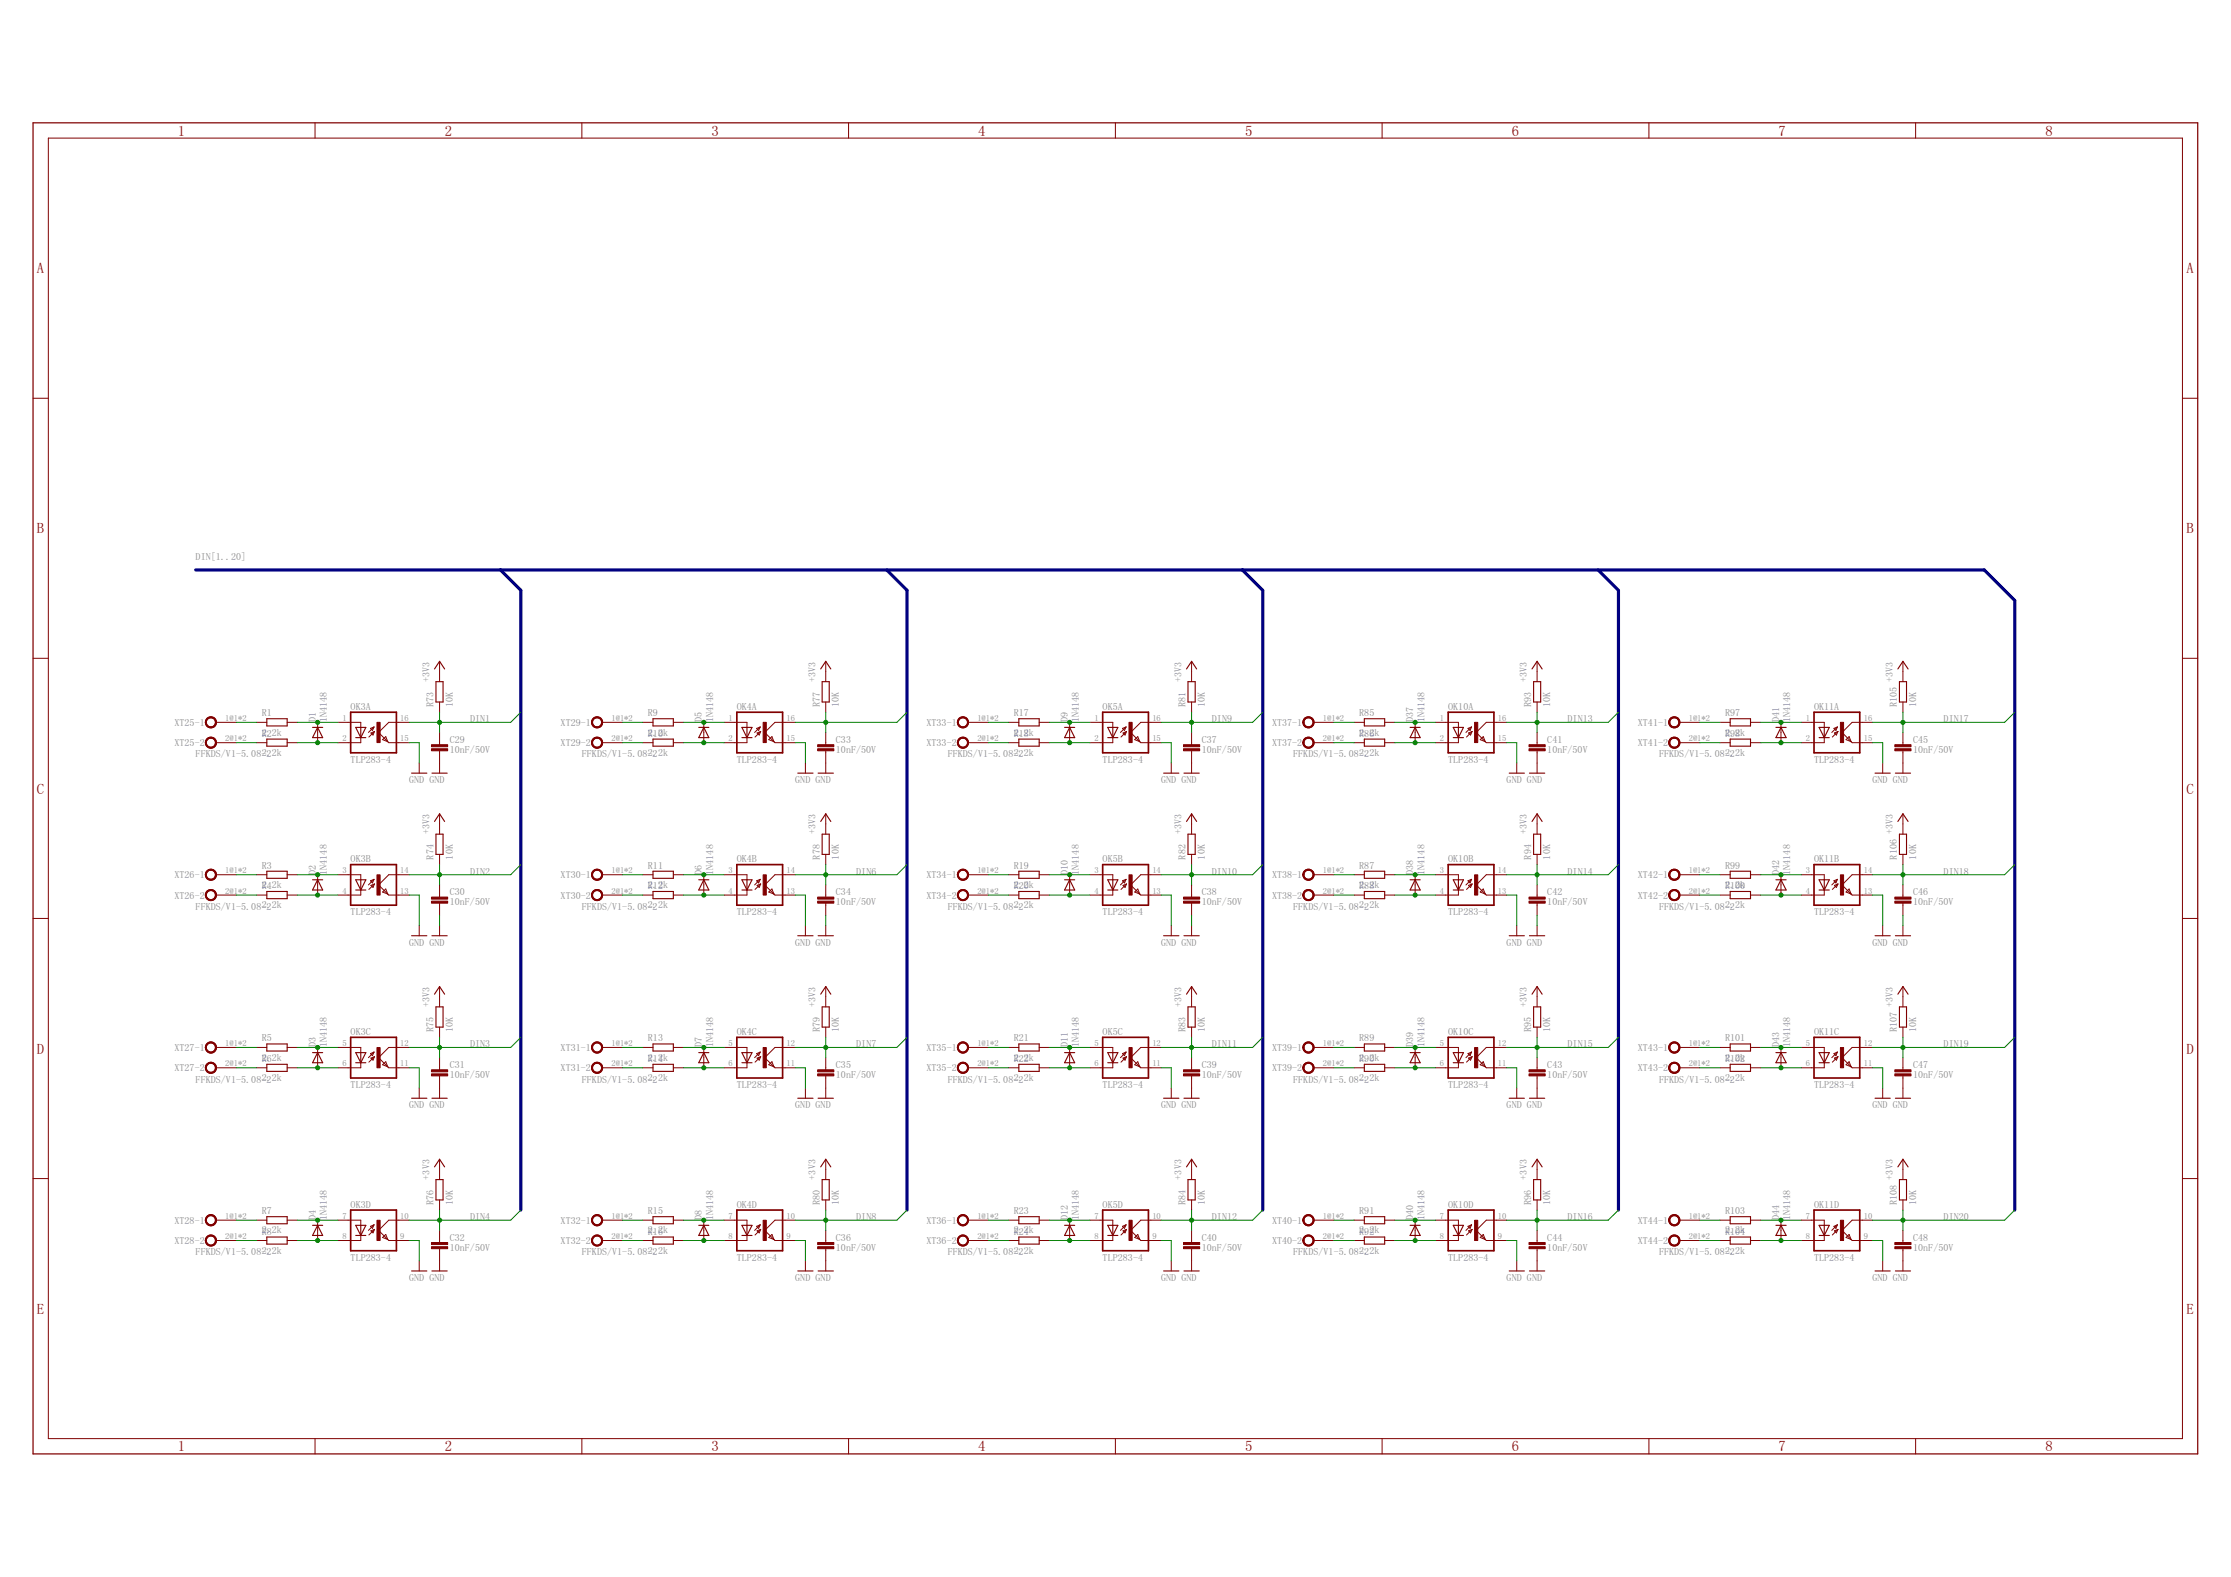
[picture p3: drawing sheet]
<svg xmlns="http://www.w3.org/2000/svg" width="420mm" height="297mm" viewBox="0 0 420 297" stroke-linecap="round" stroke-linejoin="round" font-family="sans-serif">
<defs><g id="words">
<g font-size="2.8" fill="#800000">
<text x="33.5" y="25.6">1</text>
<text x="83.8" y="25.6">2</text>
<text x="134" y="25.6">3</text>
<text x="184.2" y="25.6">4</text>
<text x="234.5" y="25.6">5</text>
<text x="284.7" y="25.6">6</text>
<text x="335" y="25.6">7</text>
<text x="385.2" y="25.6">8</text>
<text x="7" y="51.5">A</text>
<text x="411.8" y="51.5">A</text>
<text x="7" y="100.5">B</text>
<text x="411.8" y="100.5">B</text>
<text x="7" y="149.5">C</text>
<text x="411.8" y="149.5">C</text>
<text x="7" y="198.5">D</text>
<text x="411.8" y="198.5">D</text>
<text x="7" y="247.5">E</text>
<text x="411.8" y="247.5">E</text>
<text x="33.5" y="273.4">1</text>
<text x="83.8" y="273.4">2</text>
<text x="134" y="273.4">3</text>
<text x="184.2" y="273.4">4</text>
<text x="234.5" y="273.4">5</text>
<text x="284.7" y="273.4">6</text>
<text x="335" y="273.4">7</text>
<text x="385.2" y="273.4">8</text>
</g>
<g font-size="1.9" fill="#808080">
<text x="36.8" y="105.4">DIN[1..20]</text>
<text x="80.9" y="128.4" transform="rotate(-90 80.9 128.4)">+3V3</text>
<text x="153.6" y="128.4" transform="rotate(-90 153.6 128.4)">+3V3</text>
<text x="222.5" y="128.4" transform="rotate(-90 222.5 128.4)">+3V3</text>
<text x="287.6" y="128.4" transform="rotate(-90 287.6 128.4)">+3V3</text>
<text x="356.5" y="128.4" transform="rotate(-90 356.5 128.4)">+3V3</text>
<text x="32.9" y="136.7">XT25-1</text>
<text x="49.3" y="134.9">R1</text>
<text x="59.4" y="136.1" transform="rotate(-90 59.4 136.1)">D1</text>
<text x="61.6" y="136.1" transform="rotate(-90 61.6 136.1)">1N4148</text>
<text x="66" y="133.7">OK3A</text>
<text x="81.7" y="133.2" transform="rotate(-90 81.7 133.2)">R73</text>
<text x="85.3" y="133.2" transform="rotate(-90 85.3 133.2)">10K</text>
<text x="88.5" y="136.1">DIN1</text>
<text x="105.6" y="136.7">XT29-1</text>
<text x="122" y="134.9">R9</text>
<text x="132.2" y="136.1" transform="rotate(-90 132.2 136.1)">D5</text>
<text x="134.3" y="136.1" transform="rotate(-90 134.3 136.1)">1N4148</text>
<text x="138.8" y="133.7">OK4A</text>
<text x="154.4" y="133.2" transform="rotate(-90 154.4 133.2)">R77</text>
<text x="158" y="133.2" transform="rotate(-90 158 133.2)">10K</text>
<text x="174.5" y="136.7">XT33-1</text>
<text x="190.9" y="134.9">R17</text>
<text x="201.1" y="136.1" transform="rotate(-90 201.1 136.1)">D9</text>
<text x="203.2" y="136.1" transform="rotate(-90 203.2 136.1)">1N4148</text>
<text x="207.7" y="133.7">OK5A</text>
<text x="223.3" y="133.2" transform="rotate(-90 223.3 133.2)">R81</text>
<text x="226.9" y="133.2" transform="rotate(-90 226.9 133.2)">10K</text>
<text x="228.2" y="136.1">DIN9</text>
<text x="239.6" y="136.7">XT37-1</text>
<text x="256" y="134.9">R85</text>
<text x="266.2" y="136.1" transform="rotate(-90 266.2 136.1)">D37</text>
<text x="268.3" y="136.1" transform="rotate(-90 268.3 136.1)">1N4148</text>
<text x="272.7" y="133.7">OK10A</text>
<text x="288.4" y="133.2" transform="rotate(-90 288.4 133.2)">R93</text>
<text x="292" y="133.2" transform="rotate(-90 292 133.2)">10K</text>
<text x="295.2" y="136.1">DIN13</text>
<text x="308.5" y="136.7">XT41-1</text>
<text x="324.9" y="134.9">R97</text>
<text x="335.1" y="136.1" transform="rotate(-90 335.1 136.1)">D41</text>
<text x="337.2" y="136.1" transform="rotate(-90 337.2 136.1)">1N4148</text>
<text x="341.6" y="133.7">OK11A</text>
<text x="357.3" y="133.2" transform="rotate(-90 357.3 133.2)">R105</text>
<text x="360.9" y="133.2" transform="rotate(-90 360.9 133.2)">10K</text>
<text x="366" y="136.1">DIN17</text>
<text x="32.9" y="140.5">XT25-2</text>
<text x="36.8" y="142.7">FFKDS/V1-5.08-2</text>
<text x="49.3" y="138.5">2.2k</text>
<text x="49.3" y="142.4">2.2k</text>
<text x="49.3" y="138.8">R2</text>
<text x="66" y="143.7">TLP283-4</text>
<text x="84.7" y="141.8">10nF/50V</text>
<text x="84.7" y="139.9">C29</text>
<text x="105.6" y="140.5">XT29-2</text>
<text x="109.6" y="142.7">FFKDS/V1-5.08-2</text>
<text x="122" y="138.5">2.2k</text>
<text x="122" y="142.4">2.2k</text>
<text x="122" y="138.8">R10</text>
<text x="138.8" y="143.7">TLP283-4</text>
<text x="157.4" y="141.8">10nF/50V</text>
<text x="157.4" y="139.9">C33</text>
<text x="174.5" y="140.5">XT33-2</text>
<text x="178.5" y="142.7">FFKDS/V1-5.08-2</text>
<text x="190.9" y="138.5">2.2k</text>
<text x="190.9" y="142.4">2.2k</text>
<text x="190.9" y="138.8">R18</text>
<text x="207.7" y="143.7">TLP283-4</text>
<text x="226.3" y="141.8">10nF/50V</text>
<text x="226.3" y="139.9">C37</text>
<text x="239.6" y="140.5">XT37-2</text>
<text x="243.5" y="142.7">FFKDS/V1-5.08-2</text>
<text x="256" y="138.5">2.2k</text>
<text x="256" y="142.4">2.2k</text>
<text x="256" y="138.8">R86</text>
<text x="272.7" y="143.7">TLP283-4</text>
<text x="291.4" y="141.8">10nF/50V</text>
<text x="291.4" y="139.9">C41</text>
<text x="308.5" y="140.5">XT41-2</text>
<text x="312.4" y="142.7">FFKDS/V1-5.08-2</text>
<text x="324.9" y="138.5">2.2k</text>
<text x="324.9" y="142.4">2.2k</text>
<text x="324.9" y="138.8">R98</text>
<text x="341.6" y="143.7">TLP283-4</text>
<text x="360.3" y="141.8">10nF/50V</text>
<text x="360.3" y="139.9">C45</text>
<text x="77" y="147.5">GND GND</text>
<text x="149.8" y="147.5">GND GND</text>
<text x="218.7" y="147.5">GND GND</text>
<text x="283.7" y="147.5">GND GND</text>
<text x="352.6" y="147.5">GND GND</text>
<text x="80.9" y="157.1" transform="rotate(-90 80.9 157.1)">+3V3</text>
<text x="81.7" y="161.9" transform="rotate(-90 81.7 161.9)">R74</text>
<text x="85.3" y="161.9" transform="rotate(-90 85.3 161.9)">10K</text>
<text x="153.6" y="157.1" transform="rotate(-90 153.6 157.1)">+3V3</text>
<text x="154.4" y="161.9" transform="rotate(-90 154.4 161.9)">R78</text>
<text x="158" y="161.9" transform="rotate(-90 158 161.9)">10K</text>
<text x="222.5" y="157.1" transform="rotate(-90 222.5 157.1)">+3V3</text>
<text x="223.3" y="161.9" transform="rotate(-90 223.3 161.9)">R82</text>
<text x="226.9" y="161.9" transform="rotate(-90 226.9 161.9)">10K</text>
<text x="287.6" y="157.1" transform="rotate(-90 287.6 157.1)">+3V3</text>
<text x="288.4" y="161.9" transform="rotate(-90 288.4 161.9)">R94</text>
<text x="292" y="161.9" transform="rotate(-90 292 161.9)">10K</text>
<text x="356.5" y="157.1" transform="rotate(-90 356.5 157.1)">+3V3</text>
<text x="357.3" y="161.9" transform="rotate(-90 357.3 161.9)">R106</text>
<text x="360.9" y="161.9" transform="rotate(-90 360.9 161.9)">10K</text>
<text x="32.9" y="165.4">XT26-1</text>
<text x="49.3" y="167.3">2.2k</text>
<text x="49.3" y="163.6">R3</text>
<text x="49.3" y="167.5">R4</text>
<text x="59.4" y="164.8" transform="rotate(-90 59.4 164.8)">D2</text>
<text x="61.6" y="164.8" transform="rotate(-90 61.6 164.8)">1N4148</text>
<text x="66" y="162.4">OK3B</text>
<text x="88.5" y="164.8">DIN2</text>
<text x="105.6" y="165.4">XT30-1</text>
<text x="122" y="167.3">2.2k</text>
<text x="122" y="163.6">R11</text>
<text x="122" y="167.5">R12</text>
<text x="132.2" y="164.8" transform="rotate(-90 132.2 164.8)">D6</text>
<text x="134.3" y="164.8" transform="rotate(-90 134.3 164.8)">1N4148</text>
<text x="138.8" y="162.4">OK4B</text>
<text x="161.2" y="164.8">DIN6</text>
<text x="174.5" y="165.4">XT34-1</text>
<text x="190.9" y="167.3">2.2k</text>
<text x="190.9" y="163.6">R19</text>
<text x="190.9" y="167.5">R20</text>
<text x="201.1" y="164.8" transform="rotate(-90 201.1 164.8)">D10</text>
<text x="203.2" y="164.8" transform="rotate(-90 203.2 164.8)">1N4148</text>
<text x="207.7" y="162.4">OK5B</text>
<text x="228.2" y="164.8">DIN10</text>
<text x="239.6" y="165.4">XT38-1</text>
<text x="256" y="167.3">2.2k</text>
<text x="256" y="163.6">R87</text>
<text x="256" y="167.5">R88</text>
<text x="266.2" y="164.8" transform="rotate(-90 266.2 164.8)">D38</text>
<text x="268.3" y="164.8" transform="rotate(-90 268.3 164.8)">1N4148</text>
<text x="272.7" y="162.4">OK10B</text>
<text x="295.2" y="164.8">DIN14</text>
<text x="308.5" y="165.4">XT42-1</text>
<text x="324.9" y="167.3">2.2k</text>
<text x="324.9" y="163.6">R99</text>
<text x="324.9" y="167.5">R100</text>
<text x="335.1" y="164.8" transform="rotate(-90 335.1 164.8)">D42</text>
<text x="337.2" y="164.8" transform="rotate(-90 337.2 164.8)">1N4148</text>
<text x="341.6" y="162.4">OK11B</text>
<text x="366" y="164.8">DIN18</text>
<text x="32.9" y="169.3">XT26-2</text>
<text x="36.8" y="171.4">FFKDS/V1-5.08-2</text>
<text x="49.3" y="171.1">2.2k</text>
<text x="66" y="172.4">TLP283-4</text>
<text x="84.7" y="170.5">10nF/50V</text>
<text x="84.7" y="168.6">C30</text>
<text x="105.6" y="169.3">XT30-2</text>
<text x="109.6" y="171.4">FFKDS/V1-5.08-2</text>
<text x="122" y="171.1">2.2k</text>
<text x="138.8" y="172.4">TLP283-4</text>
<text x="157.4" y="170.5">10nF/50V</text>
<text x="157.4" y="168.6">C34</text>
<text x="174.5" y="169.3">XT34-2</text>
<text x="178.5" y="171.4">FFKDS/V1-5.08-2</text>
<text x="190.9" y="171.1">2.2k</text>
<text x="207.7" y="172.4">TLP283-4</text>
<text x="226.3" y="170.5">10nF/50V</text>
<text x="226.3" y="168.6">C38</text>
<text x="239.6" y="169.3">XT38-2</text>
<text x="243.5" y="171.4">FFKDS/V1-5.08-2</text>
<text x="256" y="171.1">2.2k</text>
<text x="272.7" y="172.4">TLP283-4</text>
<text x="291.4" y="170.5">10nF/50V</text>
<text x="291.4" y="168.6">C42</text>
<text x="308.5" y="169.3">XT42-2</text>
<text x="312.4" y="171.4">FFKDS/V1-5.08-2</text>
<text x="324.9" y="171.1">2.2k</text>
<text x="341.6" y="172.4">TLP283-4</text>
<text x="360.3" y="170.5">10nF/50V</text>
<text x="360.3" y="168.6">C46</text>
<text x="77" y="178.2">GND GND</text>
<text x="149.8" y="178.2">GND GND</text>
<text x="218.7" y="178.2">GND GND</text>
<text x="283.7" y="178.2">GND GND</text>
<text x="352.6" y="178.2">GND GND</text>
<text x="80.9" y="189.6" transform="rotate(-90 80.9 189.6)">+3V3</text>
<text x="153.6" y="189.6" transform="rotate(-90 153.6 189.6)">+3V3</text>
<text x="222.5" y="189.6" transform="rotate(-90 222.5 189.6)">+3V3</text>
<text x="287.6" y="189.6" transform="rotate(-90 287.6 189.6)">+3V3</text>
<text x="356.5" y="189.6" transform="rotate(-90 356.5 189.6)">+3V3</text>
<text x="32.9" y="198">XT27-1</text>
<text x="49.3" y="196.2">R5</text>
<text x="59.4" y="197.3" transform="rotate(-90 59.4 197.3)">D3</text>
<text x="61.6" y="197.3" transform="rotate(-90 61.6 197.3)">1N4148</text>
<text x="66" y="194.9">OK3C</text>
<text x="81.7" y="194.4" transform="rotate(-90 81.7 194.4)">R75</text>
<text x="85.3" y="194.4" transform="rotate(-90 85.3 194.4)">10K</text>
<text x="88.5" y="197.3">DIN3</text>
<text x="105.6" y="198">XT31-1</text>
<text x="122" y="196.2">R13</text>
<text x="132.2" y="197.3" transform="rotate(-90 132.2 197.3)">D7</text>
<text x="134.3" y="197.3" transform="rotate(-90 134.3 197.3)">1N4148</text>
<text x="138.8" y="194.9">OK4C</text>
<text x="154.4" y="194.4" transform="rotate(-90 154.4 194.4)">R79</text>
<text x="158" y="194.4" transform="rotate(-90 158 194.4)">10K</text>
<text x="161.2" y="197.3">DIN7</text>
<text x="174.5" y="198">XT35-1</text>
<text x="190.9" y="196.2">R21</text>
<text x="201.1" y="197.3" transform="rotate(-90 201.1 197.3)">D11</text>
<text x="203.2" y="197.3" transform="rotate(-90 203.2 197.3)">1N4148</text>
<text x="207.7" y="194.9">OK5C</text>
<text x="223.3" y="194.4" transform="rotate(-90 223.3 194.4)">R83</text>
<text x="226.9" y="194.4" transform="rotate(-90 226.9 194.4)">10K</text>
<text x="228.2" y="197.3">DIN11</text>
<text x="239.6" y="198">XT39-1</text>
<text x="256" y="196.2">R89</text>
<text x="266.2" y="197.3" transform="rotate(-90 266.2 197.3)">D39</text>
<text x="268.3" y="197.3" transform="rotate(-90 268.3 197.3)">1N4148</text>
<text x="272.7" y="194.9">OK10C</text>
<text x="288.4" y="194.4" transform="rotate(-90 288.4 194.4)">R95</text>
<text x="292" y="194.4" transform="rotate(-90 292 194.4)">10K</text>
<text x="295.2" y="197.3">DIN15</text>
<text x="308.5" y="198">XT43-1</text>
<text x="324.9" y="196.2">R101</text>
<text x="335.1" y="197.3" transform="rotate(-90 335.1 197.3)">D43</text>
<text x="337.2" y="197.3" transform="rotate(-90 337.2 197.3)">1N4148</text>
<text x="341.6" y="194.9">OK11C</text>
<text x="357.3" y="194.4" transform="rotate(-90 357.3 194.4)">R107</text>
<text x="360.9" y="194.4" transform="rotate(-90 360.9 194.4)">10K</text>
<text x="366" y="197.3">DIN19</text>
<text x="32.9" y="201.8">XT27-2</text>
<text x="36.8" y="203.9">FFKDS/V1-5.08-2</text>
<text x="49.3" y="199.8">2.2k</text>
<text x="49.3" y="203.6">2.2k</text>
<text x="49.3" y="200">R6</text>
<text x="84.7" y="203">10nF/50V</text>
<text x="84.7" y="201.1">C31</text>
<text x="105.6" y="201.8">XT31-2</text>
<text x="109.6" y="203.9">FFKDS/V1-5.08-2</text>
<text x="122" y="199.8">2.2k</text>
<text x="122" y="203.6">2.2k</text>
<text x="122" y="200">R14</text>
<text x="157.4" y="203">10nF/50V</text>
<text x="157.4" y="201.1">C35</text>
<text x="174.5" y="201.8">XT35-2</text>
<text x="178.5" y="203.9">FFKDS/V1-5.08-2</text>
<text x="190.9" y="199.8">2.2k</text>
<text x="190.9" y="203.6">2.2k</text>
<text x="190.9" y="200">R22</text>
<text x="226.3" y="203">10nF/50V</text>
<text x="226.3" y="201.1">C39</text>
<text x="239.6" y="201.8">XT39-2</text>
<text x="243.5" y="203.9">FFKDS/V1-5.08-2</text>
<text x="256" y="199.8">2.2k</text>
<text x="256" y="203.6">2.2k</text>
<text x="256" y="200">R90</text>
<text x="291.4" y="203">10nF/50V</text>
<text x="291.4" y="201.1">C43</text>
<text x="308.5" y="201.8">XT43-2</text>
<text x="312.4" y="203.9">FFKDS/V1-5.08-2</text>
<text x="324.9" y="199.8">2.2k</text>
<text x="324.9" y="203.6">2.2k</text>
<text x="324.9" y="200">R102</text>
<text x="360.3" y="203">10nF/50V</text>
<text x="360.3" y="201.1">C47</text>
<text x="66" y="205">TLP283-4</text>
<text x="77" y="208.8">GND GND</text>
<text x="138.8" y="205">TLP283-4</text>
<text x="149.8" y="208.8">GND GND</text>
<text x="207.7" y="205">TLP283-4</text>
<text x="218.7" y="208.8">GND GND</text>
<text x="272.7" y="205">TLP283-4</text>
<text x="283.7" y="208.8">GND GND</text>
<text x="341.6" y="205">TLP283-4</text>
<text x="352.6" y="208.8">GND GND</text>
<text x="66" y="227.4">OK3D</text>
<text x="80.9" y="222.2" transform="rotate(-90 80.9 222.2)">+3V3</text>
<text x="81.7" y="227" transform="rotate(-90 81.7 227)">R76</text>
<text x="85.3" y="227" transform="rotate(-90 85.3 227)">10K</text>
<text x="138.8" y="227.4">OK4D</text>
<text x="153.6" y="222.2" transform="rotate(-90 153.6 222.2)">+3V3</text>
<text x="154.4" y="227" transform="rotate(-90 154.4 227)">R80</text>
<text x="158" y="227" transform="rotate(-90 158 227)">10K</text>
<text x="207.7" y="227.4">OK5D</text>
<text x="222.5" y="222.2" transform="rotate(-90 222.5 222.2)">+3V3</text>
<text x="223.3" y="227" transform="rotate(-90 223.3 227)">R84</text>
<text x="226.9" y="227" transform="rotate(-90 226.9 227)">10K</text>
<text x="272.7" y="227.4">OK10D</text>
<text x="287.6" y="222.2" transform="rotate(-90 287.6 222.2)">+3V3</text>
<text x="288.4" y="227" transform="rotate(-90 288.4 227)">R96</text>
<text x="292" y="227" transform="rotate(-90 292 227)">10K</text>
<text x="341.6" y="227.4">OK11D</text>
<text x="356.5" y="222.2" transform="rotate(-90 356.5 222.2)">+3V3</text>
<text x="357.3" y="227" transform="rotate(-90 357.3 227)">R108</text>
<text x="360.9" y="227" transform="rotate(-90 360.9 227)">10K</text>
<text x="32.9" y="230.5">XT28-1</text>
<text x="49.3" y="232.3">2.2k</text>
<text x="49.3" y="228.7">R7</text>
<text x="49.3" y="232.5">R8</text>
<text x="59.4" y="229.8" transform="rotate(-90 59.4 229.8)">D4</text>
<text x="61.6" y="229.8" transform="rotate(-90 61.6 229.8)">1N4148</text>
<text x="84.7" y="233.7">C32</text>
<text x="88.5" y="229.8">DIN4</text>
<text x="105.6" y="230.5">XT32-1</text>
<text x="122" y="232.3">2.2k</text>
<text x="122" y="228.7">R15</text>
<text x="122" y="232.5">R16</text>
<text x="132.2" y="229.8" transform="rotate(-90 132.2 229.8)">D8</text>
<text x="134.3" y="229.8" transform="rotate(-90 134.3 229.8)">1N4148</text>
<text x="157.4" y="233.7">C36</text>
<text x="161.2" y="229.8">DIN8</text>
<text x="174.5" y="230.5">XT36-1</text>
<text x="190.9" y="232.3">2.2k</text>
<text x="190.9" y="228.7">R23</text>
<text x="190.9" y="232.5">R24</text>
<text x="201.1" y="229.8" transform="rotate(-90 201.1 229.8)">D12</text>
<text x="203.2" y="229.8" transform="rotate(-90 203.2 229.8)">1N4148</text>
<text x="226.3" y="233.7">C40</text>
<text x="228.2" y="229.8">DIN12</text>
<text x="239.6" y="230.5">XT40-1</text>
<text x="256" y="232.3">2.2k</text>
<text x="256" y="228.7">R91</text>
<text x="256" y="232.5">R92</text>
<text x="266.2" y="229.8" transform="rotate(-90 266.2 229.8)">D40</text>
<text x="268.3" y="229.8" transform="rotate(-90 268.3 229.8)">1N4148</text>
<text x="291.4" y="233.7">C44</text>
<text x="295.2" y="229.8">DIN16</text>
<text x="308.5" y="230.5">XT44-1</text>
<text x="324.9" y="232.3">2.2k</text>
<text x="324.9" y="228.7">R103</text>
<text x="324.9" y="232.5">R104</text>
<text x="335.1" y="229.8" transform="rotate(-90 335.1 229.8)">D44</text>
<text x="337.2" y="229.8" transform="rotate(-90 337.2 229.8)">1N4148</text>
<text x="360.3" y="233.7">C48</text>
<text x="366" y="229.8">DIN20</text>
<text x="32.9" y="234.3">XT28-2</text>
<text x="36.8" y="236.4">FFKDS/V1-5.08-2</text>
<text x="49.3" y="236.2">2.2k</text>
<text x="66" y="237.5">TLP283-4</text>
<text x="84.7" y="235.6">10nF/50V</text>
<text x="105.6" y="234.3">XT32-2</text>
<text x="109.6" y="236.4">FFKDS/V1-5.08-2</text>
<text x="122" y="236.2">2.2k</text>
<text x="138.8" y="237.5">TLP283-4</text>
<text x="157.4" y="235.6">10nF/50V</text>
<text x="174.5" y="234.3">XT36-2</text>
<text x="178.5" y="236.4">FFKDS/V1-5.08-2</text>
<text x="190.9" y="236.2">2.2k</text>
<text x="207.7" y="237.5">TLP283-4</text>
<text x="226.3" y="235.6">10nF/50V</text>
<text x="239.6" y="234.3">XT40-2</text>
<text x="243.5" y="236.4">FFKDS/V1-5.08-2</text>
<text x="256" y="236.2">2.2k</text>
<text x="272.7" y="237.5">TLP283-4</text>
<text x="291.4" y="235.6">10nF/50V</text>
<text x="308.5" y="234.3">XT44-2</text>
<text x="312.4" y="236.4">FFKDS/V1-5.08-2</text>
<text x="324.9" y="236.2">2.2k</text>
<text x="341.6" y="237.5">TLP283-4</text>
<text x="360.3" y="235.6">10nF/50V</text>
<text x="77" y="241.3">GND GND</text>
<text x="149.8" y="241.3">GND GND</text>
<text x="218.7" y="241.3">GND GND</text>
<text x="283.7" y="241.3">GND GND</text>
<text x="352.6" y="241.3">GND GND</text>
</g>
<g font-size="1.6" fill="#808080">
<text x="42.4" y="135.8">1@1*2</text>
<text x="64.5" y="135.8">1</text>
<text x="75.4" y="135.8">16</text>
<text x="115.2" y="135.8">1@1*2</text>
<text x="137.2" y="135.8">1</text>
<text x="148.1" y="135.8">16</text>
<text x="184.1" y="135.8">1@1*2</text>
<text x="206.1" y="135.8">1</text>
<text x="217" y="135.8">16</text>
<text x="249.1" y="135.8">1@1*2</text>
<text x="271.2" y="135.8">1</text>
<text x="282.1" y="135.8">16</text>
<text x="318" y="135.8">1@1*2</text>
<text x="340.1" y="135.8">1</text>
<text x="351" y="135.8">16</text>
<text x="42.4" y="139.6">2@1*2</text>
<text x="64.5" y="139.6">2</text>
<text x="75.4" y="139.6">15</text>
<text x="115.2" y="139.6">2@1*2</text>
<text x="137.2" y="139.6">2</text>
<text x="148.1" y="139.6">15</text>
<text x="184.1" y="139.6">2@1*2</text>
<text x="206.1" y="139.6">2</text>
<text x="217" y="139.6">15</text>
<text x="249.1" y="139.6">2@1*2</text>
<text x="271.2" y="139.6">2</text>
<text x="282.1" y="139.6">15</text>
<text x="318" y="139.6">2@1*2</text>
<text x="340.1" y="139.6">2</text>
<text x="351" y="139.6">15</text>
<text x="42.4" y="164.5">1@1*2</text>
<text x="64.5" y="164.5">3</text>
<text x="75.4" y="164.5">14</text>
<text x="115.2" y="164.5">1@1*2</text>
<text x="137.2" y="164.5">3</text>
<text x="148.1" y="164.5">14</text>
<text x="184.1" y="164.5">1@1*2</text>
<text x="206.1" y="164.5">3</text>
<text x="217" y="164.5">14</text>
<text x="249.1" y="164.5">1@1*2</text>
<text x="271.2" y="164.5">3</text>
<text x="282.1" y="164.5">14</text>
<text x="318" y="164.5">1@1*2</text>
<text x="340.1" y="164.5">3</text>
<text x="351" y="164.5">14</text>
<text x="42.4" y="168.3">2@1*2</text>
<text x="64.5" y="168.3">4</text>
<text x="75.4" y="168.3">13</text>
<text x="115.2" y="168.3">2@1*2</text>
<text x="137.2" y="168.3">4</text>
<text x="148.1" y="168.3">13</text>
<text x="184.1" y="168.3">2@1*2</text>
<text x="206.1" y="168.3">4</text>
<text x="217" y="168.3">13</text>
<text x="249.1" y="168.3">2@1*2</text>
<text x="271.2" y="168.3">4</text>
<text x="282.1" y="168.3">13</text>
<text x="318" y="168.3">2@1*2</text>
<text x="340.1" y="168.3">4</text>
<text x="351" y="168.3">13</text>
<text x="42.4" y="197">1@1*2</text>
<text x="64.5" y="197">5</text>
<text x="75.4" y="197">12</text>
<text x="115.2" y="197">1@1*2</text>
<text x="137.2" y="197">5</text>
<text x="148.1" y="197">12</text>
<text x="184.1" y="197">1@1*2</text>
<text x="206.1" y="197">5</text>
<text x="217" y="197">12</text>
<text x="249.1" y="197">1@1*2</text>
<text x="271.2" y="197">5</text>
<text x="282.1" y="197">12</text>
<text x="318" y="197">1@1*2</text>
<text x="340.1" y="197">5</text>
<text x="351" y="197">12</text>
<text x="42.4" y="200.9">2@1*2</text>
<text x="64.5" y="200.9">6</text>
<text x="75.4" y="200.9">11</text>
<text x="115.2" y="200.9">2@1*2</text>
<text x="137.2" y="200.9">6</text>
<text x="148.1" y="200.9">11</text>
<text x="184.1" y="200.9">2@1*2</text>
<text x="206.1" y="200.9">6</text>
<text x="217" y="200.9">11</text>
<text x="249.1" y="200.9">2@1*2</text>
<text x="271.2" y="200.9">6</text>
<text x="282.1" y="200.9">11</text>
<text x="318" y="200.9">2@1*2</text>
<text x="340.1" y="200.9">6</text>
<text x="351" y="200.9">11</text>
<text x="42.4" y="229.6">1@1*2</text>
<text x="42.4" y="233.4">2@1*2</text>
<text x="64.5" y="229.6">7</text>
<text x="64.5" y="233.4">8</text>
<text x="75.4" y="233.4">9</text>
<text x="75.4" y="229.6">10</text>
<text x="115.2" y="229.6">1@1*2</text>
<text x="115.2" y="233.4">2@1*2</text>
<text x="137.2" y="229.6">7</text>
<text x="137.2" y="233.4">8</text>
<text x="148.1" y="233.4">9</text>
<text x="148.1" y="229.6">10</text>
<text x="184.1" y="229.6">1@1*2</text>
<text x="184.1" y="233.4">2@1*2</text>
<text x="206.1" y="229.6">7</text>
<text x="206.1" y="233.4">8</text>
<text x="217" y="233.4">9</text>
<text x="217" y="229.6">10</text>
<text x="249.1" y="229.6">1@1*2</text>
<text x="249.1" y="233.4">2@1*2</text>
<text x="271.2" y="229.6">7</text>
<text x="271.2" y="233.4">8</text>
<text x="282.1" y="233.4">9</text>
<text x="282.1" y="229.6">10</text>
<text x="318" y="229.6">1@1*2</text>
<text x="318" y="233.4">2@1*2</text>
<text x="340.1" y="229.6">7</text>
<text x="340.1" y="233.4">8</text>
<text x="351" y="233.4">9</text>
<text x="351" y="229.6">10</text>
</g>
</g></defs>
<path d="M6.2 23.1h407.7v250.8h-407.7z" fill="none" stroke="#800000" stroke-width=".23"/>
<g fill="none" stroke="#800000" stroke-width=".19">
<path d="M9.1 26h401.9v245h-401.9zM59.3 23.1v2.9M109.6 23.1v2.9M159.8 23.1v2.9M210.1 23.1v2.9M260.3 23.1v2.9M310.5 23.1v2.9M360.8 23.1v2.9M6.2 75h2.9M411 75h2.9M6.2 124h2.9M40.7 136.1h3.8"/>
<path d="M40.7 139.9h3.8M48.3 136.1h1.9M48.3 139.9h1.9M54.1 136.1h1.9M54.1 139.9h1.9M59.8 136.1v3.8M63.6 136.1h4.3v.9M67.9 138.9v1h-4.3M69.8 137.2l.6-.3-.3 .7zM69.8 138.1l.7-.3-.2 .7zM70.4 136.9l-1 1.1M70.5 137.8l-1 1"/>
<path d="M72.1 139.3l.5-.6 .4 1zM77 136.1h-3.8l-1.9 1.9 1.9 1.9h3.8M82.8 124.6v3.8M82.8 132.2v2M82.8 138v2.3M113.4 136.1h3.8M113.4 139.9h3.8M121.1 136.1h1.9M121.1 139.9h1.9M126.8 136.1h1.9M126.8 139.9h1.9M132.5 136.1v3.8"/>
<path d="M136.4 136.1h4.3v.9M140.7 138.9v1h-4.3M142.5 137.2l.7-.3-.3 .7zM142.6 138.1l.7-.3-.3 .7zM143.2 136.9l-1.1 1.1M143.3 137.8l-1.1 1M144.8 139.3l.6-.6 .4 1zM149.8 136.1h-3.9l-1.9 1.9 1.9 1.9h3.9M155.5 124.6v3.8M155.5 132.2v2M155.5 138v2.3M182.3 136.1h3.8"/>
<path d="M182.3 139.9h3.8M189.9 136.1h2M189.9 139.9h2M195.7 136.1h1.9M195.7 139.9h1.9M201.4 136.1v3.8M205.3 136.1h4.3v.9M209.6 138.9v1h-4.3M211.4 137.2l.7-.3-.3 .7zM211.5 138.1l.7-.3-.3 .7zM212.1 136.9l-1.1 1.1M212.2 137.8l-1.1 1"/>
<path d="M214.3 138.7l.4 1-1-.4zM218.7 136.1h-3.9l-1.9 1.9 1.9 1.9h3.9M224.4 124.6v3.8M224.4 132.2v2M224.4 138v2.3M247.4 136.1h3.8M247.4 139.9h3.8M255 136.1h1.9M255 139.9h1.9M260.8 136.1h1.9M260.8 139.9h1.9M266.5 136.1v3.8"/>
<path d="M270.3 136.1h4.4v.9M274.7 138.9v1h-4.4M276.5 137.2l.6-.3-.2 .7zM276.6 138.1l.6-.3-.3 .7zM277.1 136.9l-1 1.1M277.2 137.8l-1 1M278.8 139.3l.5-.6 .4 1zM279.7 139.7l.2 .2h3.8M283.7 136.1h-3.8l-1.9 1.9 1.7 1.7M289.5 124.6v3.8M289.5 132.2v2M289.5 138v2.3"/>
<path d="M316.3 136.1h3.8M316.3 139.9h3.8M323.9 136.1h1.9M323.9 139.9h1.9M329.7 136.1h1.9M329.7 139.9h1.9M335.4 136.1v3.8M339.2 136.1h4.4v.9M343.6 138.9v1h-4.4M345.4 137.2l.6-.3-.2 .7zM345.5 138.1l.6-.3-.3 .7zM346 136.9l-1 1.1"/>
<path d="M346.1 137.8l-1 1M347.7 139.3l.5-.6 .4 1zM348.6 139.7l.2 .2h3.8M352.6 136.1h-3.8l-1.9 1.9 1.7 1.7M358.4 124.6v3.8M358.4 132.2v2M358.4 138v2.3M411 124h2.9M79 143.7v1.9M82.8 141.4v4.2M82.8 153.3v3.8M151.7 143.7v1.9"/>
<path d="M155.5 141.4v4.2M155.5 153.3v3.8M220.6 143.7v1.9M224.4 141.4v4.2M224.4 153.3v3.8M285.6 143.7v1.9M289.5 141.4v4.2M289.5 153.3v3.8M354.6 143.7v1.9M358.4 141.4v4.2M358.4 153.3v3.8M6.2 173h2.9"/>
<path d="M40.7 164.8h3.8M40.7 168.6h3.8M48.3 164.8h1.9M48.3 168.6h1.9M54.1 164.8h1.9M54.1 168.6h1.9M59.8 164.8v3.8M63.6 164.8h4.3v.9M67.9 167.6v1h-4.3M69.8 165.9l.6-.3-.3 .7zM69.8 166.8l.7-.3-.2 .7zM70.4 165.6l-1 1.1"/>
<path d="M70.5 166.5l-1 1M72.1 168l.5-.6 .4 1zM73 168.4l.2 .2h3.8M77 164.8h-3.8l-1.9 1.9 1.7 1.7M79 174.3v2M82.8 160.9v2M82.8 166.7v2.3M82.8 170.1v2.3M82.8 174.3v2M113.4 164.8h3.8M113.4 168.6h3.8M121.1 164.8h1.9"/>
<path d="M121.1 168.6h1.9M126.8 164.8h1.9M126.8 168.6h1.9M132.5 164.8v3.8M136.4 164.8h4.3v.9M140.7 167.6v1h-4.3M142.5 165.9l.7-.3-.3 .7zM142.6 166.8l.7-.3-.3 .7zM143.2 165.6l-1.1 1.1M143.3 166.5l-1.1 1M144.8 168l.6-.6 .4 1zM145.8 168.4l.1 .2h3.9"/>
<path d="M149.8 164.8h-3.9l-1.9 1.9 1.8 1.7M151.7 174.3v2M155.5 160.9v2M155.5 166.7v2.3M155.5 170.1v2.3M155.5 174.3v2M182.3 164.8h3.8M182.3 168.6h3.8M189.9 164.8h2M189.9 168.6h2M195.7 164.8h1.9M195.7 168.6h1.9"/>
<path d="M201.4 164.8v3.8M205.3 164.8h4.3v.9M209.6 167.6v1h-4.3M211.4 165.9l.7-.3-.3 .7zM211.5 166.8l.7-.3-.3 .7zM212.1 165.6l-1.1 1.1M212.2 166.5l-1.1 1M213.7 168l.6-.6 .4 1zM214.7 168.4l.1 .2h3.9M218.7 164.8h-3.9l-1.9 1.9 1.8 1.7M220.6 174.3v2M224.4 160.9v2"/>
<path d="M224.4 166.7v2.3M224.4 170.1v2.3M224.4 174.3v2M247.4 164.8h3.8M247.4 168.6h3.8M255 164.8h1.9M255 168.6h1.9M260.8 164.8h1.9M260.8 168.6h1.9M266.5 164.8v3.8M270.3 164.8h4.4v.9M274.7 167.6v1h-4.4"/>
<path d="M276.5 165.9l.6-.3-.2 .7zM276.6 166.8l.6-.3-.3 .7zM277.1 165.6l-1 1.1M277.2 166.5l-1 1M278.8 168l.5-.6 .4 1zM283.7 164.8h-3.8l-1.9 1.9 1.9 1.9h3.8M285.6 174.3v2M289.5 160.9v2M289.5 166.7v2.3M289.5 170.1v2.3M289.5 174.3v2M316.3 164.8h3.8"/>
<path d="M316.3 168.6h3.8M323.9 164.8h1.9M323.9 168.6h1.9M329.7 164.8h1.9M329.7 168.6h1.9M335.4 164.8v3.8M339.2 164.8h4.4v.9M343.6 167.6v1h-4.4M345.4 165.9l.6-.3-.2 .7zM345.5 166.8l.6-.3-.3 .7zM346 165.6l-1 1.1M346.1 166.5l-1 1"/>
<path d="M348.2 167.4l.4 1-.9-.4zM352.6 164.8h-3.8l-1.9 1.9 1.9 1.9h3.8M354.6 174.3v2M358.4 160.9v2M358.4 166.7v2.3M358.4 170.1v2.3M358.4 174.3v2M411 173h2.9M40.7 197.3h3.8M48.3 197.3h1.9M54.1 197.3h1.9M59.8 197.3v3.8"/>
<path d="M63.6 197.3h4.3v1M69.8 198.5l.6-.3-.3 .6zM69.8 199.3l.7-.3-.2 .7zM70.4 198.2l-1 1M70.5 199l-1 1.1M77 197.3h-3.8l-1.9 1.9 1.7 1.7M82.8 185.8v3.9M82.8 193.5v1.9M82.8 199.2v2.3M113.4 197.3h3.8M121.1 197.3h1.9M126.8 197.3h1.9"/>
<path d="M132.5 197.3v3.8M136.4 197.3h4.3v1M142.5 198.5l.7-.3-.3 .6zM142.6 199.3l.7-.3-.3 .7zM143.2 198.2l-1.1 1M143.3 199l-1.1 1.1M149.8 197.3h-3.9l-1.9 1.9 1.8 1.7M155.5 185.8v3.9M155.5 193.5v1.9M155.5 199.2v2.3M182.3 197.3h3.8M189.9 197.3h2"/>
<path d="M195.7 197.3h1.9M201.4 197.3v3.8M205.3 197.3h4.3v1M211.4 198.5l.7-.3-.3 .6zM211.5 199.3l.7-.3-.3 .7zM212.1 198.2l-1.1 1M212.2 199l-1.1 1.1M214.3 200l.4 .9-1-.3zM218.7 197.3h-3.9l-1.9 1.9 1.8 1.7M224.4 185.8v3.9M224.4 193.5v1.9M224.4 199.2v2.3"/>
<path d="M247.4 197.3h3.8M255 197.3h1.9M260.8 197.3h1.9M266.5 197.3v3.8M270.3 197.3h4.4v1M276.5 198.5l.6-.3-.2 .6zM276.6 199.3l.6-.3-.3 .7zM277.1 198.2l-1 1M277.2 199l-1 1.1M279.3 200l.4 .9-.9-.3zM283.7 197.3h-3.8l-1.9 1.9 1.9 1.9h3.8M289.5 185.8v3.9"/>
<path d="M289.5 193.5v1.9M289.5 199.2v2.3M316.3 197.3h3.8M323.9 197.3h1.9M329.7 197.3h1.9M335.4 197.3v3.8M339.2 197.3h4.4v1M345.4 198.5l.6-.3-.2 .6zM345.5 199.3l.6-.3-.3 .7zM346 198.2l-1 1M346.1 199l-1 1.1M348.2 200l.4 .9-.9-.3z"/>
<path d="M352.6 197.3h-3.8l-1.9 1.9 1.9 1.9h3.8M358.4 185.8v3.9M358.4 193.5v1.9M358.4 199.2v2.3M40.7 201.1h3.8M48.3 201.1h1.9M54.1 201.1h1.9M67.9 200.2v.9h-4.3M72.1 200.6l.5-.6 .4 .9zM73 200.9l.2 .2h3.8M79 205v1.9M82.8 202.6v4.3"/>
<path d="M82.8 218.4v3.8M113.4 201.1h3.8M121.1 201.1h1.9M126.8 201.1h1.9M140.7 200.2v.9h-4.3M144.8 200.6l.6-.6 .4 .9zM145.8 200.9l.1 .2h3.9M151.7 205v1.9M155.5 202.6v4.3M155.5 218.4v3.8M182.3 201.1h3.8M189.9 201.1h2"/>
<path d="M195.7 201.1h1.9M209.6 200.2v.9h-4.3M214.7 200.9l.1 .2h3.9M220.6 205v1.9M224.4 202.6v4.3M224.4 218.4v3.8M247.4 201.1h3.8M255 201.1h1.9M260.8 201.1h1.9M274.7 200.2v.9h-4.4M285.6 205v1.9M289.5 202.6v4.3"/>
<path d="M289.5 218.4v3.8M316.3 201.1h3.8M323.9 201.1h1.9M329.7 201.1h1.9M343.6 200.2v.9h-4.4M354.6 205v1.9M358.4 202.6v4.3M358.4 218.4v3.8M6.2 222h2.9M40.7 229.8h3.8M40.7 233.7h3.8M48.3 229.8h1.9"/>
<path d="M48.3 233.7h1.9M54.1 229.8h1.9M54.1 233.7h1.9M59.8 229.8v3.9M63.6 229.8h4.3v1M67.9 232.7v1h-4.3M69.8 231l.6-.3-.3 .7zM69.8 231.8l.7-.2-.2 .6zM70.4 230.7l-1 1.1M70.5 231.6l-1 1M72.1 233.1l.5-.6 .4 1zM73 233.5l.2 .2h3.8"/>
<path d="M77 229.8h-3.8l-1.9 2 1.7 1.7M79 237.5v1.9M82.8 226v1.9M82.8 231.8v2.2M82.8 235.2v4.2M113.4 229.8h3.8M113.4 233.7h3.8M121.1 229.8h1.9M121.1 233.7h1.9M126.8 229.8h1.9M126.8 233.7h1.9M132.5 229.8v3.9"/>
<path d="M136.4 229.8h4.3v1M140.7 232.7v1h-4.3M142.5 231l.7-.3-.3 .7zM142.6 231.8l.7-.2-.3 .6zM143.2 230.7l-1.1 1.1M143.3 231.6l-1.1 1M144.8 233.1l.6-.6 .4 1zM145.8 233.5l.1 .2h3.9M149.8 229.8h-3.9l-1.9 2 1.8 1.7M151.7 237.5v1.9M155.5 226v1.9M155.5 231.8v2.2"/>
<path d="M155.5 235.2v4.2M182.3 229.8h3.8M182.3 233.7h3.8M189.9 229.8h2M189.9 233.7h2M195.7 229.8h1.9M195.7 233.7h1.9M201.4 229.8v3.9M205.3 229.8h4.3v1M209.6 232.7v1h-4.3M211.4 231l.7-.3-.3 .7zM211.5 231.8l.7-.2-.3 .6z"/>
<path d="M212.1 230.7l-1.1 1.1M212.2 231.6l-1.1 1M214.3 232.5l.4 1-1-.4zM214.7 233.5l.1 .2h3.9M218.7 229.8h-3.9l-1.9 2 1.8 1.7M220.6 237.5v1.9M224.4 226v1.9M224.4 231.8v2.2M224.4 235.2v4.2M247.4 229.8h3.8M247.4 233.7h3.8M255 229.8h1.9"/>
<path d="M255 233.7h1.9M260.8 229.8h1.9M260.8 233.7h1.9M266.5 229.8v3.9M270.3 229.8h4.4v1M274.7 232.7v1h-4.4M276.5 231l.6-.3-.2 .7zM276.6 231.8l.6-.2-.3 .6zM277.1 230.7l-1 1.1M277.2 231.6l-1 1M279.3 232.5l.4 1-.9-.4zM283.7 229.8h-3.8l-1.9 2 1.9 1.9h3.8"/>
<path d="M285.6 237.5v1.9M289.5 226v1.9M289.5 231.8v2.2M289.5 235.2v4.2M316.3 229.8h3.8M316.3 233.7h3.8M323.9 229.8h1.9M323.9 233.7h1.9M329.7 229.8h1.9M329.7 233.7h1.9M335.4 229.8v3.9M339.2 229.8h4.4v1"/>
<path d="M343.6 232.7v1h-4.4M345.4 231l.6-.3-.2 .7zM345.5 231.8l.6-.2-.3 .6zM346 230.7l-1 1.1M346.1 231.6l-1 1M348.2 232.5l.4 1-.9-.4zM352.6 229.8h-3.8l-1.9 2 1.9 1.9h3.8M354.6 237.5v1.9M358.4 226v1.9M358.4 231.8v2.2M358.4 235.2v4.2M411 222h2.9"/>
<path d="M59.3 271v2.9M109.6 271v2.9M159.8 271v2.9M210.1 271v2.9M260.3 271v2.9M310.5 271v2.9M360.8 271v2.9"/>
</g>
<g fill="none" stroke="#800000" stroke-width=".21">
<path d="M50.2 135.4h3.9v1.3h-3.9zM50.2 139.2h3.9v1.3h-3.9zM58.9 137h1.9M59.8 137l1 1.9h-1.9zM67 137h1.9l-1 1.9zM67 138.9h1.9M67.9 137v1.9M81.8 126l1-1.4 .9 1.4M82.1 128.4h1.3v3.8h-1.3zM123 135.4h3.8v1.3h-3.8zM123 139.2h3.8v1.3h-3.8zM131.6 137h1.9"/>
<path d="M132.5 137l1 1.9h-1.9zM139.7 138.9h1.9M139.7 137h1.9l-.9 1.9zM140.7 137v1.9M154.6 126l.9-1.4 1 1.4M154.8 128.4h1.4v3.8h-1.4zM191.9 135.4h3.8v1.3h-3.8zM191.9 139.2h3.8v1.3h-3.8zM200.5 137h1.9M201.4 137l1 1.9h-1.9zM208.6 138.9h1.9M208.6 137h1.9l-.9 1.9z"/>
<path d="M209.6 137v1.9M223.5 126l.9-1.4 1 1.4M223.7 128.4h1.4v3.8h-1.4zM256.9 135.4h3.9v1.3h-3.9zM256.9 139.2h3.9v1.3h-3.9zM265.6 137h1.9M266.5 137l1 1.9h-1.9zM273.7 138.9h1.9M273.7 137h1.9l-.9 1.9zM274.7 137v1.9M288.5 126l1-1.4 .9 1.4M288.8 128.4h1.4v3.8h-1.4z"/>
<path d="M325.8 135.4h3.9v1.3h-3.9zM325.8 139.2h3.9v1.3h-3.9zM334.5 137h1.9M335.4 137l1 1.9h-1.9zM342.6 138.9h1.9M342.6 137h1.9l-.9 1.9zM343.6 137v1.9M357.4 126l1-1.4 .9 1.4M357.7 128.4h1.4v3.8h-1.4zM77.5 145.6h2.9M81.3 145.6h2.9M81.8 154.7l1-1.4 .9 1.4"/>
<path d="M82.1 157.1h1.3v3.8h-1.3zM150.2 145.6h2.9M154.1 145.6h2.9M154.6 154.7l.9-1.4 1 1.4M154.8 157.1h1.4v3.8h-1.4zM219.1 145.6h2.9M223 145.6h2.8M223.5 154.7l.9-1.4 1 1.4M223.7 157.1h1.4v3.8h-1.4zM284.2 145.6h2.9M288 145.6h2.9M288.5 154.7l1-1.4 .9 1.4"/>
<path d="M288.8 157.1h1.4v3.8h-1.4zM353.1 145.6h2.9M357 145.6h2.8M357.4 154.7l1-1.4 .9 1.4M357.7 157.1h1.4v3.8h-1.4zM50.2 164.1h3.9v1.3h-3.9zM50.2 167.9h3.9v1.4h-3.9zM58.9 165.7h1.9M59.8 165.7l1 1.9h-1.9zM67 165.7h1.9l-1 1.9zM67 167.6h1.9M67.9 165.7v1.9"/>
<path d="M77.5 176.3h2.9M81.3 176.3h2.9M123 164.1h3.8v1.3h-3.8zM123 167.9h3.8v1.4h-3.8zM131.6 165.7h1.9M132.5 165.7l1 1.9h-1.9zM139.7 167.6h1.9M139.7 165.7h1.9l-.9 1.9zM140.7 165.7v1.9M150.2 176.3h2.9M154.1 176.3h2.9M191.9 164.1h3.8v1.3h-3.8z"/>
<path d="M191.9 167.9h3.8v1.4h-3.8zM200.5 165.7h1.9M201.4 165.7l1 1.9h-1.9zM208.6 167.6h1.9M208.6 165.7h1.9l-.9 1.9zM209.6 165.7v1.9M219.1 176.3h2.9M223 176.3h2.8M256.9 164.1h3.9v1.3h-3.9zM256.9 167.9h3.9v1.4h-3.9zM265.6 165.7h1.9M266.5 165.7l1 1.9h-1.9z"/>
<path d="M273.7 167.6h1.9M273.7 165.7h1.9l-.9 1.9zM274.7 165.7v1.9M284.2 176.3h2.9M288 176.3h2.9M325.8 164.1h3.9v1.3h-3.9zM325.8 167.9h3.9v1.4h-3.9zM334.5 165.7h1.9M335.4 165.7l1 1.9h-1.9zM342.6 167.6h1.9M342.6 165.7h1.9l-.9 1.9zM343.6 165.7v1.9"/>
<path d="M353.1 176.3h2.9M357 176.3h2.8M50.2 196.6h3.9v1.4h-3.9zM58.9 198.3h1.9M59.8 198.3l1 1.9h-1.9zM67 198.3h1.9l-1 1.9zM67.9 198.3v1.9M81.8 187.3l1-1.5 .9 1.5M82.1 189.7h1.3v3.8h-1.3zM123 196.6h3.8v1.4h-3.8zM131.6 198.3h1.9M132.5 198.3l1 1.9h-1.9z"/>
<path d="M139.7 198.3h1.9l-.9 1.9zM140.7 198.3v1.9M154.6 187.3l.9-1.5 1 1.5M154.8 189.7h1.4v3.8h-1.4zM191.9 196.6h3.8v1.4h-3.8zM200.5 198.3h1.9M201.4 198.3l1 1.9h-1.9zM208.6 198.3h1.9l-.9 1.9zM209.6 198.3v1.9M223.5 187.3l.9-1.5 1 1.5M223.7 189.7h1.4v3.8h-1.4zM256.9 196.6h3.9v1.4h-3.9z"/>
<path d="M265.6 198.3h1.9M266.5 198.3l1 1.9h-1.9zM273.7 198.3h1.9l-.9 1.9zM274.7 198.3v1.9M288.5 187.3l1-1.5 .9 1.5M288.8 189.7h1.4v3.8h-1.4zM325.8 196.6h3.9v1.4h-3.9zM334.5 198.3h1.9M335.4 198.3l1 1.9h-1.9zM342.6 198.3h1.9l-.9 1.9zM343.6 198.3v1.9M357.4 187.3l1-1.5 .9 1.5"/>
<path d="M357.7 189.7h1.4v3.8h-1.4zM50.2 200.5h3.9v1.3h-3.9zM67 200.2h1.9M77.5 206.9h2.9M81.3 206.9h2.9M81.8 219.8l1-1.4 .9 1.4M123 200.5h3.8v1.3h-3.8zM139.7 200.2h1.9M150.2 206.9h2.9M154.1 206.9h2.9M154.6 219.8l.9-1.4 1 1.4M191.9 200.5h3.8v1.3h-3.8z"/>
<path d="M208.6 200.2h1.9M219.1 206.9h2.9M223 206.9h2.8M223.5 219.8l.9-1.4 1 1.4M256.9 200.5h3.9v1.3h-3.9zM273.7 200.2h1.9M284.2 206.9h2.9M288 206.9h2.9M288.5 219.8l1-1.4 .9 1.4M325.8 200.5h3.9v1.3h-3.9zM342.6 200.2h1.9M353.1 206.9h2.9"/>
<path d="M357 206.9h2.8M357.4 219.8l1-1.4 .9 1.4M50.2 229.2h3.9v1.3h-3.9zM50.2 233h3.9v1.3h-3.9zM58.9 230.8h1.9M59.8 230.8l1 1.9h-1.9zM67 230.8h1.9l-1 1.9zM67 232.7h1.9M67.9 230.8v1.9M77.5 239.4h2.9M81.3 239.4h2.9M82.1 222.2h1.3v3.8h-1.3z"/>
<path d="M123 229.2h3.8v1.3h-3.8zM123 233h3.8v1.3h-3.8zM131.6 230.8h1.9M132.5 230.8l1 1.9h-1.9zM139.7 232.7h1.9M139.7 230.8h1.9l-.9 1.9zM140.7 230.8v1.9M150.2 239.4h2.9M154.1 239.4h2.9M154.8 222.2h1.4v3.8h-1.4zM191.9 229.2h3.8v1.3h-3.8zM191.9 233h3.8v1.3h-3.8z"/>
<path d="M200.5 230.8h1.9M201.4 230.8l1 1.9h-1.9zM208.6 232.7h1.9M208.6 230.8h1.9l-.9 1.9zM209.6 230.8v1.9M219.1 239.4h2.9M223 239.4h2.8M223.7 222.2h1.4v3.8h-1.4zM256.9 229.2h3.9v1.3h-3.9zM256.9 233h3.9v1.3h-3.9zM265.6 230.8h1.9M266.5 230.8l1 1.9h-1.9z"/>
<path d="M273.7 232.7h1.9M273.7 230.8h1.9l-.9 1.9zM274.7 230.8v1.9M284.2 239.4h2.9M288 239.4h2.9M288.8 222.2h1.4v3.8h-1.4zM325.8 229.2h3.9v1.3h-3.9zM325.8 233h3.9v1.3h-3.9zM334.5 230.8h1.9M335.4 230.8l1 1.9h-1.9zM342.6 232.7h1.9M342.6 230.8h1.9l-.9 1.9z"/>
<path d="M343.6 230.8v1.9M353.1 239.4h2.9M357 239.4h2.8M357.7 222.2h1.4v3.8h-1.4z"/>
</g>
<g fill="none" stroke="#800000" stroke-width=".32">
<path d="M66 134.2h8.7v7.6h-8.7zM138.8 134.2h8.6v7.6h-8.6zM207.7 134.2h8.6v7.6h-8.6zM272.7 134.2h8.6v7.6h-8.6zM341.6 134.2h8.6v7.6h-8.6zM66 162.9h8.7v7.6h-8.7zM138.8 162.9h8.6v7.6h-8.6zM207.7 162.9h8.6v7.6h-8.6zM272.7 162.9h8.6v7.6h-8.6zM341.6 162.9h8.6v7.6h-8.6zM66 195.4h8.7v7.7h-8.7zM138.8 195.4h8.6v7.7h-8.6z"/>
<path d="M207.7 195.4h8.6v7.7h-8.6zM272.7 195.4h8.6v7.7h-8.6zM341.6 195.4h8.6v7.7h-8.6zM66 227.9h8.7v7.7h-8.7zM138.8 227.9h8.6v7.7h-8.6zM207.7 227.9h8.6v7.7h-8.6zM272.7 227.9h8.6v7.7h-8.6zM341.6 227.9h8.6v7.7h-8.6z"/>
</g>
<g fill="#800000" stroke="#800000" stroke-width=".19">
<path d="M71 136.1h.6v3.8h-.6z"/>
<path d="M71 164.8h.6v3.8h-.6z"/>
<path d="M71 197.3h.6v3.8h-.6z"/>
<path d="M71 229.8h.6v3.9h-.6z"/>
<path d="M143.7 136.1h.6v3.8h-.6z"/>
<path d="M143.7 164.8h.6v3.8h-.6z"/>
<path d="M143.7 197.3h.6v3.8h-.6z"/>
<path d="M143.7 229.8h.6v3.9h-.6z"/>
<path d="M212.6 136.1h.6v3.8h-.6z"/>
<path d="M212.6 164.8h.6v3.8h-.6z"/>
<path d="M212.6 197.3h.6v3.8h-.6z"/>
<path d="M212.6 229.8h.6v3.9h-.6z"/>
<path d="M81.3 141h3v.4h-3z"/>
<path d="M81.3 140.3h3v.4h-3z"/>
<path d="M81.3 169.7h3v.4h-3z"/>
<path d="M81.3 169h3v.4h-3z"/>
<path d="M81.3 202.3h3v.3h-3z"/>
<path d="M81.3 201.5h3v.4h-3z"/>
<path d="M81.3 234.8h3v.4h-3z"/>
<path d="M81.3 234h3v.4h-3z"/>
<path d="M154 141h3v.4h-3z"/>
<path d="M154 140.3h3v.4h-3z"/>
<path d="M154 169.7h3v.4h-3z"/>
<path d="M154 169h3v.4h-3z"/>
<path d="M154 202.3h3v.3h-3z"/>
<path d="M154 201.5h3v.4h-3z"/>
<path d="M154 234.8h3v.4h-3z"/>
<path d="M154 234h3v.4h-3z"/>
<path d="M222.9 141h3v.4h-3z"/>
<path d="M222.9 140.3h3v.4h-3z"/>
<path d="M222.9 169.7h3v.4h-3z"/>
<path d="M222.9 169h3v.4h-3z"/>
<path d="M222.9 202.3h3v.3h-3z"/>
<path d="M222.9 201.5h3v.4h-3z"/>
<path d="M222.9 234.8h3v.4h-3z"/>
<path d="M222.9 234h3v.4h-3z"/>
<path d="M277.7 136.1h.6v3.8h-.6z"/>
<path d="M277.7 164.8h.6v3.8h-.6z"/>
<path d="M277.7 197.3h.6v3.8h-.6z"/>
<path d="M277.7 229.8h.6v3.9h-.6z"/>
<path d="M288 141h3v.4h-3z"/>
<path d="M288 140.3h3v.4h-3z"/>
<path d="M288 169.7h3v.4h-3z"/>
<path d="M288 169h3v.4h-3z"/>
<path d="M288 202.3h3v.3h-3z"/>
<path d="M288 201.5h3v.4h-3z"/>
<path d="M288 234.8h3v.4h-3z"/>
<path d="M288 234h3v.4h-3z"/>
<path d="M346.6 136.1h.6v3.8h-.6z"/>
<path d="M346.6 164.8h.6v3.8h-.6z"/>
<path d="M346.6 197.3h.6v3.8h-.6z"/>
<path d="M346.6 229.8h.6v3.9h-.6z"/>
<path d="M356.8 141h3.1v.4h-3.1z"/>
<path d="M356.8 140.3h3.1v.4h-3.1z"/>
<path d="M356.8 169.7h3.1v.4h-3.1z"/>
<path d="M356.8 169h3.1v.4h-3.1z"/>
<path d="M356.8 202.3h3.1v.3h-3.1z"/>
<path d="M356.8 201.5h3.1v.4h-3.1z"/>
<path d="M356.8 234.8h3.1v.4h-3.1z"/>
<path d="M356.8 234h3.1v.4h-3.1z"/>
</g>
<g fill="#800000" stroke="#800000" stroke-width=".19">
<path d="M39 135.3a1.05 1.05 0 0 1 1.7 .3 1.05 1.05 0 0 1-.7 1.5 1.05 1.05 0 0 1-1.3-1h.2a.86 .86 0 0 1 1.2-.8 .86 .86 0 0 1 .1 1.5 .86 .86 0 0 1-1.3-.5v-.2h-.2v-.3z" fill-rule="evenodd"/>
<path d="M39 135.3a1.05 1.05 0 0 1 1.7 .3 1.05 1.05 0 0 1-.7 1.5 1.05 1.05 0 0 1-1.3-1h.2a.86 .86 0 0 1 1.2-.8 .86 .86 0 0 1 .1 1.5 .86 .86 0 0 1-1.3-.5v-.2h-.2v-.3z" fill-rule="evenodd"/>
<path d="M39 139.1a1.05 1.05 0 0 1 1.7 .3 1.05 1.05 0 0 1-.7 1.5 1.05 1.05 0 0 1-1.3-1h.2a.86 .86 0 0 1 1.2-.7 .86 .86 0 0 1 .2 1.4 .86 .86 0 0 1-1.4-.5v-.2h-.2v-.3z" fill-rule="evenodd"/>
<path d="M39 139.1a1.05 1.05 0 0 1 1.7 .3 1.05 1.05 0 0 1-.7 1.5 1.05 1.05 0 0 1-1.3-1h.2a.86 .86 0 0 1 1.2-.7 .86 .86 0 0 1 .2 1.4 .86 .86 0 0 1-1.4-.5v-.2h-.2v-.3z" fill-rule="evenodd"/>
<path d="M39 164a1.05 1.05 0 0 1 1.6 .3 1.05 1.05 0 0 1-.6 1.5 1.05 1.05 0 0 1-1.3-1h.2a.86 .86 0 0 1 1.2-.7 .86 .86 0 0 1 .1 1.4 .86 .86 0 0 1-1.3-.5v-.2h-.2v-.3z" fill-rule="evenodd"/>
<path d="M39 164a1.05 1.05 0 0 1 1.6 .3 1.05 1.05 0 0 1-.6 1.5 1.05 1.05 0 0 1-1.3-1h.2a.86 .86 0 0 1 1.2-.7 .86 .86 0 0 1 .1 1.4 .86 .86 0 0 1-1.3-.5v-.2h-.2v-.3z" fill-rule="evenodd"/>
<path d="M39 167.8a1.05 1.05 0 0 1 1.7 .3 1.05 1.05 0 0 1-.7 1.5 1.05 1.05 0 0 1-1.3-1h.2a.86 .86 0 0 1 1.2-.7 .86 .86 0 0 1 .1 1.4 .86 .86 0 0 1-1.3-.5v-.2h-.2z" fill-rule="evenodd"/>
<path d="M39 167.8a1.05 1.05 0 0 1 1.7 .3 1.05 1.05 0 0 1-.7 1.5 1.05 1.05 0 0 1-1.3-1h.2a.86 .86 0 0 1 1.2-.7 .86 .86 0 0 1 .1 1.4 .86 .86 0 0 1-1.3-.5v-.2h-.2z" fill-rule="evenodd"/>
<path d="M39 196.5a1.05 1.05 0 0 1 1.6 .3 1.05 1.05 0 0 1-.6 1.5 1.05 1.05 0 0 1-1.3-1h.2a.86 .86 0 0 1 1.2-.7 .86 .86 0 0 1 .1 1.4 .86 .86 0 0 1-1.3-.5v-.2h-.2z" fill-rule="evenodd"/>
<path d="M39 196.5a1.05 1.05 0 0 1 1.6 .3 1.05 1.05 0 0 1-.6 1.5 1.05 1.05 0 0 1-1.3-1h.2a.86 .86 0 0 1 1.2-.7 .86 .86 0 0 1 .1 1.4 .86 .86 0 0 1-1.3-.5v-.2h-.2z" fill-rule="evenodd"/>
<path d="M39 200.3a1.05 1.05 0 0 1 1.6 .4 1.05 1.05 0 0 1-.6 1.5 1.05 1.05 0 0 1-1.3-1.1h.2a.86 .86 0 0 1 1.2-.7 .86 .86 0 0 1 .1 1.5 .86 .86 0 0 1-1.3-.5v-.3h-.2v-.3z" fill-rule="evenodd"/>
<path d="M39 200.3a1.05 1.05 0 0 1 1.6 .4 1.05 1.05 0 0 1-.6 1.5 1.05 1.05 0 0 1-1.3-1.1h.2a.86 .86 0 0 1 1.2-.7 .86 .86 0 0 1 .1 1.5 .86 .86 0 0 1-1.3-.5v-.3h-.2v-.3z" fill-rule="evenodd"/>
<path d="M39 229a1.05 1.05 0 0 1 1.6 .4 1.05 1.05 0 0 1-.6 1.5 1.05 1.05 0 0 1-1.3-1.1h.2a.86 .86 0 0 1 1.2-.7 .86 .86 0 0 1 .1 1.5 .86 .86 0 0 1-1.3-.5v-.3h-.2z" fill-rule="evenodd"/>
<path d="M39 229a1.05 1.05 0 0 1 1.6 .4 1.05 1.05 0 0 1-.6 1.5 1.05 1.05 0 0 1-1.3-1.1h.2a.86 .86 0 0 1 1.2-.7 .86 .86 0 0 1 .1 1.5 .86 .86 0 0 1-1.3-.5v-.3h-.2z" fill-rule="evenodd"/>
<path d="M39 232.9a1.05 1.05 0 0 1 1.6 .3 1.05 1.05 0 0 1-.6 1.5 1.05 1.05 0 0 1-1.3-1h.2a.86 .86 0 0 1 1.2-.7 .86 .86 0 0 1 .1 1.4 .86 .86 0 0 1-1.3-.5v-.2h-.2v-.3z" fill-rule="evenodd"/>
<path d="M39 232.9a1.05 1.05 0 0 1 1.6 .3 1.05 1.05 0 0 1-.6 1.5 1.05 1.05 0 0 1-1.3-1h.2a.86 .86 0 0 1 1.2-.7 .86 .86 0 0 1 .1 1.4 .86 .86 0 0 1-1.3-.5v-.2h-.2v-.3z" fill-rule="evenodd"/>
<path d="M111.8 135.3a1.05 1.05 0 0 1 1.6 .3 1.05 1.05 0 0 1-.7 1.5 1.05 1.05 0 0 1-1.3-1h.2a.86 .86 0 0 1 1.2-.8 .86 .86 0 0 1 .2 1.5 .86 .86 0 0 1-1.4-.5v-.2h-.2z" fill-rule="evenodd"/>
<path d="M111.8 135.3a1.05 1.05 0 0 1 1.6 .3 1.05 1.05 0 0 1-.7 1.5 1.05 1.05 0 0 1-1.3-1h.2a.86 .86 0 0 1 1.2-.8 .86 .86 0 0 1 .2 1.5 .86 .86 0 0 1-1.4-.5v-.2h-.2z" fill-rule="evenodd"/>
<path d="M111.8 139.1a1.05 1.05 0 0 1 1.6 .3 1.05 1.05 0 0 1-.7 1.5 1.05 1.05 0 0 1-1.3-1h.2a.86 .86 0 0 1 1.2-.7 .86 .86 0 0 1 .2 1.4 .86 .86 0 0 1-1.4-.5v-.2h-.2z" fill-rule="evenodd"/>
<path d="M111.8 139.1a1.05 1.05 0 0 1 1.6 .3 1.05 1.05 0 0 1-.7 1.5 1.05 1.05 0 0 1-1.3-1h.2a.86 .86 0 0 1 1.2-.7 .86 .86 0 0 1 .2 1.4 .86 .86 0 0 1-1.4-.5v-.2h-.2z" fill-rule="evenodd"/>
<path d="M111.8 164a1.05 1.05 0 0 1 1.6 .3 1.05 1.05 0 0 1-.7 1.5 1.05 1.05 0 0 1-1.3-1h.2a.86 .86 0 0 1 1.3-.7 .86 .86 0 0 1 .1 1.4 .86 .86 0 0 1-1.4-.5v-.2h-.2z" fill-rule="evenodd"/>
<path d="M111.8 164a1.05 1.05 0 0 1 1.6 .3 1.05 1.05 0 0 1-.7 1.5 1.05 1.05 0 0 1-1.3-1h.2a.86 .86 0 0 1 1.3-.7 .86 .86 0 0 1 .1 1.4 .86 .86 0 0 1-1.4-.5v-.2h-.2z" fill-rule="evenodd"/>
<path d="M111.8 167.8a1.05 1.05 0 0 1 1.6 .3 1.05 1.05 0 0 1-.7 1.5 1.05 1.05 0 0 1-1.3-1h.2a.86 .86 0 0 1 1.3-.7 .86 .86 0 0 1 .1 1.4 .86 .86 0 0 1-1.4-.5v-.2h-.2z" fill-rule="evenodd"/>
<path d="M111.8 167.8a1.05 1.05 0 0 1 1.6 .3 1.05 1.05 0 0 1-.7 1.5 1.05 1.05 0 0 1-1.3-1h.2a.86 .86 0 0 1 1.3-.7 .86 .86 0 0 1 .1 1.4 .86 .86 0 0 1-1.4-.5v-.2h-.2z" fill-rule="evenodd"/>
<path d="M111.8 196.5a1.05 1.05 0 0 1 1.6 .3 1.05 1.05 0 0 1-.7 1.5 1.05 1.05 0 0 1-1.3-1h.2a.86 .86 0 0 1 1.3-.7 .86 .86 0 0 1 .1 1.4 .86 .86 0 0 1-1.4-.5v-.2h-.2z" fill-rule="evenodd"/>
<path d="M111.8 196.5a1.05 1.05 0 0 1 1.6 .3 1.05 1.05 0 0 1-.7 1.5 1.05 1.05 0 0 1-1.3-1h.2a.86 .86 0 0 1 1.3-.7 .86 .86 0 0 1 .1 1.4 .86 .86 0 0 1-1.4-.5v-.2h-.2z" fill-rule="evenodd"/>
<path d="M111.8 200.3a1.05 1.05 0 0 1 1.6 .4 1.05 1.05 0 0 1-.7 1.5 1.05 1.05 0 0 1-1.3-1.1h.2a.86 .86 0 0 1 1.3-.7 .86 .86 0 0 1 .1 1.5 .86 .86 0 0 1-1.4-.5v-.3h-.2z" fill-rule="evenodd"/>
<path d="M111.8 200.3a1.05 1.05 0 0 1 1.6 .4 1.05 1.05 0 0 1-.7 1.5 1.05 1.05 0 0 1-1.3-1.1h.2a.86 .86 0 0 1 1.3-.7 .86 .86 0 0 1 .1 1.5 .86 .86 0 0 1-1.4-.5v-.3h-.2z" fill-rule="evenodd"/>
<path d="M111.8 229a1.05 1.05 0 0 1 1.6 .4 1.05 1.05 0 0 1-.7 1.5 1.05 1.05 0 0 1-1.3-1.1h.2a.86 .86 0 0 1 1.3-.7 .86 .86 0 0 1 .1 1.5 .86 .86 0 0 1-1.4-.5v-.3h-.2z" fill-rule="evenodd"/>
<path d="M111.8 229a1.05 1.05 0 0 1 1.6 .4 1.05 1.05 0 0 1-.7 1.5 1.05 1.05 0 0 1-1.3-1.1h.2a.86 .86 0 0 1 1.3-.7 .86 .86 0 0 1 .1 1.5 .86 .86 0 0 1-1.4-.5v-.3h-.2z" fill-rule="evenodd"/>
<path d="M111.8 232.9a1.05 1.05 0 0 1 1.6 .3 1.05 1.05 0 0 1-.7 1.5 1.05 1.05 0 0 1-1.3-1h.2a.86 .86 0 0 1 1.3-.7 .86 .86 0 0 1 .1 1.4 .86 .86 0 0 1-1.4-.5v-.2h-.2z" fill-rule="evenodd"/>
<path d="M111.8 232.9a1.05 1.05 0 0 1 1.6 .3 1.05 1.05 0 0 1-.7 1.5 1.05 1.05 0 0 1-1.3-1h.2a.86 .86 0 0 1 1.3-.7 .86 .86 0 0 1 .1 1.4 .86 .86 0 0 1-1.4-.5v-.2h-.2z" fill-rule="evenodd"/>
<path d="M180.7 135.3a1.05 1.05 0 0 1 1.6 .3 1.05 1.05 0 0 1-.7 1.5 1.05 1.05 0 0 1-1.3-1h.2a.87 .87 0 0 1 1.3-.8 .87 .87 0 0 1 .1 1.5 .87 .87 0 0 1-1.4-.5v-.2h-.2z" fill-rule="evenodd"/>
<path d="M180.7 135.3a1.05 1.05 0 0 1 1.6 .3 1.05 1.05 0 0 1-.7 1.5 1.05 1.05 0 0 1-1.3-1h.2a.87 .87 0 0 1 1.3-.8 .87 .87 0 0 1 .1 1.5 .87 .87 0 0 1-1.4-.5v-.2h-.2z" fill-rule="evenodd"/>
<path d="M180.7 139.1a1.05 1.05 0 0 1 1.6 .3 1.05 1.05 0 0 1-.7 1.5 1.05 1.05 0 0 1-1.3-1h.2a.87 .87 0 0 1 1.3-.7 .87 .87 0 0 1 .1 1.4 .87 .87 0 0 1-1.4-.5v-.2h-.2z" fill-rule="evenodd"/>
<path d="M180.7 139.1a1.05 1.05 0 0 1 1.6 .3 1.05 1.05 0 0 1-.7 1.5 1.05 1.05 0 0 1-1.3-1h.2a.87 .87 0 0 1 1.3-.7 .87 .87 0 0 1 .1 1.4 .87 .87 0 0 1-1.4-.5v-.2h-.2z" fill-rule="evenodd"/>
<path d="M180.7 164a1.05 1.05 0 0 1 1.6 .3 1.05 1.05 0 0 1-.7 1.5 1.05 1.05 0 0 1-1.3-1h.2a.87 .87 0 0 1 1.3-.8 .87 .87 0 0 1 .1 1.5 .87 .87 0 0 1-1.4-.5v-.2h-.2z" fill-rule="evenodd"/>
<path d="M180.7 164a1.05 1.05 0 0 1 1.6 .3 1.05 1.05 0 0 1-.7 1.5 1.05 1.05 0 0 1-1.3-1h.2a.87 .87 0 0 1 1.3-.8 .87 .87 0 0 1 .1 1.5 .87 .87 0 0 1-1.4-.5v-.2h-.2z" fill-rule="evenodd"/>
<path d="M180.7 167.8a1.05 1.05 0 0 1 1.6 .3 1.05 1.05 0 0 1-.7 1.5 1.05 1.05 0 0 1-1.3-1h.2a.87 .87 0 0 1 1.3-.7 .87 .87 0 0 1 .1 1.4 .87 .87 0 0 1-1.4-.5v-.2h-.2z" fill-rule="evenodd"/>
<path d="M180.7 167.8a1.05 1.05 0 0 1 1.6 .3 1.05 1.05 0 0 1-.7 1.5 1.05 1.05 0 0 1-1.3-1h.2a.87 .87 0 0 1 1.3-.7 .87 .87 0 0 1 .1 1.4 .87 .87 0 0 1-1.4-.5v-.2h-.2z" fill-rule="evenodd"/>
<path d="M180.7 196.5a1.05 1.05 0 0 1 1.6 .3 1.05 1.05 0 0 1-.7 1.5 1.05 1.05 0 0 1-1.3-1h.2a.87 .87 0 0 1 1.3-.7 .87 .87 0 0 1 .1 1.4 .87 .87 0 0 1-1.4-.5v-.2h-.2z" fill-rule="evenodd"/>
<path d="M180.7 196.5a1.05 1.05 0 0 1 1.6 .3 1.05 1.05 0 0 1-.7 1.5 1.05 1.05 0 0 1-1.3-1h.2a.87 .87 0 0 1 1.3-.7 .87 .87 0 0 1 .1 1.4 .87 .87 0 0 1-1.4-.5v-.2h-.2z" fill-rule="evenodd"/>
<path d="M180.7 200.3a1.05 1.05 0 0 1 1.6 .4 1.05 1.05 0 0 1-.7 1.5 1.05 1.05 0 0 1-1.3-1.1h.2a.87 .87 0 0 1 1.3-.7 .87 .87 0 0 1 .1 1.5 .87 .87 0 0 1-1.4-.5v-.3h-.2z" fill-rule="evenodd"/>
<path d="M180.7 200.3a1.05 1.05 0 0 1 1.6 .4 1.05 1.05 0 0 1-.7 1.5 1.05 1.05 0 0 1-1.3-1.1h.2a.87 .87 0 0 1 1.3-.7 .87 .87 0 0 1 .1 1.5 .87 .87 0 0 1-1.4-.5v-.3h-.2z" fill-rule="evenodd"/>
<path d="M180.7 229a1.05 1.05 0 0 1 1.6 .4 1.05 1.05 0 0 1-.7 1.5 1.05 1.05 0 0 1-1.3-1.1h.2a.87 .87 0 0 1 1.3-.7 .87 .87 0 0 1 .1 1.5 .87 .87 0 0 1-1.4-.5v-.3h-.2z" fill-rule="evenodd"/>
<path d="M180.7 229a1.05 1.05 0 0 1 1.6 .4 1.05 1.05 0 0 1-.7 1.5 1.05 1.05 0 0 1-1.3-1.1h.2a.87 .87 0 0 1 1.3-.7 .87 .87 0 0 1 .1 1.5 .87 .87 0 0 1-1.4-.5v-.3h-.2z" fill-rule="evenodd"/>
<path d="M180.7 232.9a1.05 1.05 0 0 1 1.6 .3 1.05 1.05 0 0 1-.7 1.5 1.05 1.05 0 0 1-1.3-1h.2a.87 .87 0 0 1 1.3-.8 .87 .87 0 0 1 .1 1.5 .87 .87 0 0 1-1.4-.5v-.2h-.2z" fill-rule="evenodd"/>
<path d="M180.7 232.9a1.05 1.05 0 0 1 1.6 .3 1.05 1.05 0 0 1-.7 1.5 1.05 1.05 0 0 1-1.3-1h.2a.87 .87 0 0 1 1.3-.8 .87 .87 0 0 1 .1 1.5 .87 .87 0 0 1-1.4-.5v-.2h-.2z" fill-rule="evenodd"/>
<path d="M245.7 135.3a1.06 1.06 0 0 1 1.7 .3 1.06 1.06 0 0 1-.7 1.5 1.06 1.06 0 0 1-1.3-1h.2a.86 .86 0 0 1 1.1-.9 .86 .86 0 0 1 .3 1.5 .86 .86 0 0 1-1.4-.4v-.2h-.2z" fill-rule="evenodd"/>
<path d="M245.7 135.3a1.06 1.06 0 0 1 1.7 .3 1.06 1.06 0 0 1-.7 1.5 1.06 1.06 0 0 1-1.3-1h.2a.86 .86 0 0 1 1.1-.9 .86 .86 0 0 1 .3 1.5 .86 .86 0 0 1-1.4-.4v-.2h-.2z" fill-rule="evenodd"/>
<path d="M245.7 139.1a1.06 1.06 0 0 1 1.7 .3 1.06 1.06 0 0 1-.7 1.5 1.06 1.06 0 0 1-1.3-1h.2a.86 .86 0 0 1 1.1-.8 .86 .86 0 0 1 .3 1.4 .86 .86 0 0 1-1.4-.4v-.2h-.2z" fill-rule="evenodd"/>
<path d="M245.7 139.1a1.06 1.06 0 0 1 1.7 .3 1.06 1.06 0 0 1-.7 1.5 1.06 1.06 0 0 1-1.3-1h.2a.86 .86 0 0 1 1.1-.8 .86 .86 0 0 1 .3 1.4 .86 .86 0 0 1-1.4-.4v-.2h-.2z" fill-rule="evenodd"/>
<path d="M245.7 164a1.06 1.06 0 0 1 1.7 .3 1.06 1.06 0 0 1-.7 1.5 1.06 1.06 0 0 1-1.3-1h.2a.86 .86 0 0 1 1.2-.8 .86 .86 0 0 1 .2 1.4 .86 .86 0 0 1-1.4-.4v-.2h-.2z" fill-rule="evenodd"/>
<path d="M245.7 164a1.06 1.06 0 0 1 1.7 .3 1.06 1.06 0 0 1-.7 1.5 1.06 1.06 0 0 1-1.3-1h.2a.86 .86 0 0 1 1.2-.8 .86 .86 0 0 1 .2 1.4 .86 .86 0 0 1-1.4-.4v-.2h-.2z" fill-rule="evenodd"/>
<path d="M245.7 167.8a1.06 1.06 0 0 1 1.7 .3 1.06 1.06 0 0 1-.7 1.5 1.06 1.06 0 0 1-1.3-1h.2a.86 .86 0 0 1 1.2-.8 .86 .86 0 0 1 .2 1.4 .86 .86 0 0 1-1.4-.4v-.2h-.2z" fill-rule="evenodd"/>
<path d="M245.7 167.8a1.06 1.06 0 0 1 1.7 .3 1.06 1.06 0 0 1-.7 1.5 1.06 1.06 0 0 1-1.3-1h.2a.86 .86 0 0 1 1.2-.8 .86 .86 0 0 1 .2 1.4 .86 .86 0 0 1-1.4-.4v-.2h-.2z" fill-rule="evenodd"/>
<path d="M245.7 196.5a1.06 1.06 0 0 1 1.7 .3 1.06 1.06 0 0 1-.7 1.5 1.06 1.06 0 0 1-1.3-1h.2a.86 .86 0 0 1 1.2-.8 .86 .86 0 0 1 .2 1.4 .86 .86 0 0 1-1.4-.4v-.2h-.2z" fill-rule="evenodd"/>
<path d="M245.7 196.5a1.06 1.06 0 0 1 1.7 .3 1.06 1.06 0 0 1-.7 1.5 1.06 1.06 0 0 1-1.3-1h.2a.86 .86 0 0 1 1.2-.8 .86 .86 0 0 1 .2 1.4 .86 .86 0 0 1-1.4-.4v-.2h-.2z" fill-rule="evenodd"/>
<path d="M245.7 200.3a1.06 1.06 0 0 1 1.7 .4 1.06 1.06 0 0 1-.7 1.5 1.06 1.06 0 0 1-1.3-1.1h.2a.86 .86 0 0 1 1.2-.8 .86 .86 0 0 1 .2 1.4 .86 .86 0 0 1-1.4-.3v-.3h-.2z" fill-rule="evenodd"/>
<path d="M245.7 200.3a1.06 1.06 0 0 1 1.7 .4 1.06 1.06 0 0 1-.7 1.5 1.06 1.06 0 0 1-1.3-1.1h.2a.86 .86 0 0 1 1.2-.8 .86 .86 0 0 1 .2 1.4 .86 .86 0 0 1-1.4-.3v-.3h-.2z" fill-rule="evenodd"/>
<path d="M245.7 229a1.06 1.06 0 0 1 1.7 .4 1.06 1.06 0 0 1-.7 1.5 1.06 1.06 0 0 1-1.3-1.1h.2a.86 .86 0 0 1 1.2-.8 .86 .86 0 0 1 .2 1.5 .86 .86 0 0 1-1.4-.4v-.3h-.2z" fill-rule="evenodd"/>
<path d="M245.7 229a1.06 1.06 0 0 1 1.7 .4 1.06 1.06 0 0 1-.7 1.5 1.06 1.06 0 0 1-1.3-1.1h.2a.86 .86 0 0 1 1.2-.8 .86 .86 0 0 1 .2 1.5 .86 .86 0 0 1-1.4-.4v-.3h-.2z" fill-rule="evenodd"/>
<path d="M245.7 232.9a1.06 1.06 0 0 1 1.7 .3 1.06 1.06 0 0 1-.7 1.5 1.06 1.06 0 0 1-1.3-1h.2a.86 .86 0 0 1 1.2-.8 .86 .86 0 0 1 .2 1.4 .86 .86 0 0 1-1.4-.4v-.2h-.2z" fill-rule="evenodd"/>
<path d="M245.7 232.9a1.06 1.06 0 0 1 1.7 .3 1.06 1.06 0 0 1-.7 1.5 1.06 1.06 0 0 1-1.3-1h.2a.86 .86 0 0 1 1.2-.8 .86 .86 0 0 1 .2 1.4 .86 .86 0 0 1-1.4-.4v-.2h-.2z" fill-rule="evenodd"/>
<path d="M314.6 135.3a1.06 1.06 0 0 1 1.7 .3 1.06 1.06 0 0 1-.7 1.5 1.06 1.06 0 0 1-1.3-1h.2a.86 .86 0 0 1 1.1-.9 .86 .86 0 0 1 .3 1.5 .86 .86 0 0 1-1.4-.4v-.2h-.2z" fill-rule="evenodd"/>
<path d="M314.6 135.3a1.06 1.06 0 0 1 1.7 .3 1.06 1.06 0 0 1-.7 1.5 1.06 1.06 0 0 1-1.3-1h.2a.86 .86 0 0 1 1.1-.9 .86 .86 0 0 1 .3 1.5 .86 .86 0 0 1-1.4-.4v-.2h-.2z" fill-rule="evenodd"/>
<path d="M314.6 139.1a1.06 1.06 0 0 1 1.7 .3 1.06 1.06 0 0 1-.7 1.5 1.06 1.06 0 0 1-1.3-1h.2a.86 .86 0 0 1 1.1-.8 .86 .86 0 0 1 .3 1.4 .86 .86 0 0 1-1.4-.4v-.2h-.2z" fill-rule="evenodd"/>
<path d="M314.6 139.1a1.06 1.06 0 0 1 1.7 .3 1.06 1.06 0 0 1-.7 1.5 1.06 1.06 0 0 1-1.3-1h.2a.86 .86 0 0 1 1.1-.8 .86 .86 0 0 1 .3 1.4 .86 .86 0 0 1-1.4-.4v-.2h-.2z" fill-rule="evenodd"/>
<path d="M314.6 164a1.06 1.06 0 0 1 1.7 .3 1.06 1.06 0 0 1-.7 1.5 1.06 1.06 0 0 1-1.3-1h.2a.86 .86 0 0 1 1.2-.8 .86 .86 0 0 1 .2 1.4 .86 .86 0 0 1-1.4-.4v-.2h-.2z" fill-rule="evenodd"/>
<path d="M314.6 164a1.06 1.06 0 0 1 1.7 .3 1.06 1.06 0 0 1-.7 1.5 1.06 1.06 0 0 1-1.3-1h.2a.86 .86 0 0 1 1.2-.8 .86 .86 0 0 1 .2 1.4 .86 .86 0 0 1-1.4-.4v-.2h-.2z" fill-rule="evenodd"/>
<path d="M314.6 167.8a1.06 1.06 0 0 1 1.7 .3 1.06 1.06 0 0 1-.7 1.5 1.06 1.06 0 0 1-1.3-1h.2a.86 .86 0 0 1 1.2-.8 .86 .86 0 0 1 .2 1.4 .86 .86 0 0 1-1.4-.4v-.2h-.2z" fill-rule="evenodd"/>
<path d="M314.6 167.8a1.06 1.06 0 0 1 1.7 .3 1.06 1.06 0 0 1-.7 1.5 1.06 1.06 0 0 1-1.3-1h.2a.86 .86 0 0 1 1.2-.8 .86 .86 0 0 1 .2 1.4 .86 .86 0 0 1-1.4-.4v-.2h-.2z" fill-rule="evenodd"/>
<path d="M314.6 196.5a1.06 1.06 0 0 1 1.7 .3 1.06 1.06 0 0 1-.7 1.5 1.06 1.06 0 0 1-1.3-1h.2a.86 .86 0 0 1 1.2-.8 .86 .86 0 0 1 .2 1.4 .86 .86 0 0 1-1.4-.4v-.2h-.2z" fill-rule="evenodd"/>
<path d="M314.6 196.5a1.06 1.06 0 0 1 1.7 .3 1.06 1.06 0 0 1-.7 1.5 1.06 1.06 0 0 1-1.3-1h.2a.86 .86 0 0 1 1.2-.8 .86 .86 0 0 1 .2 1.4 .86 .86 0 0 1-1.4-.4v-.2h-.2z" fill-rule="evenodd"/>
<path d="M314.6 200.3a1.06 1.06 0 0 1 1.7 .4 1.06 1.06 0 0 1-.7 1.5 1.06 1.06 0 0 1-1.3-1.1h.2a.86 .86 0 0 1 1.2-.8 .86 .86 0 0 1 .2 1.4 .86 .86 0 0 1-1.4-.3v-.3h-.2z" fill-rule="evenodd"/>
<path d="M314.6 200.3a1.06 1.06 0 0 1 1.7 .4 1.06 1.06 0 0 1-.7 1.5 1.06 1.06 0 0 1-1.3-1.1h.2a.86 .86 0 0 1 1.2-.8 .86 .86 0 0 1 .2 1.4 .86 .86 0 0 1-1.4-.3v-.3h-.2z" fill-rule="evenodd"/>
<path d="M314.6 229a1.06 1.06 0 0 1 1.7 .4 1.06 1.06 0 0 1-.7 1.5 1.06 1.06 0 0 1-1.3-1.1h.2a.86 .86 0 0 1 1.2-.8 .86 .86 0 0 1 .2 1.5 .86 .86 0 0 1-1.4-.4v-.3h-.2z" fill-rule="evenodd"/>
<path d="M314.6 229a1.06 1.06 0 0 1 1.7 .4 1.06 1.06 0 0 1-.7 1.5 1.06 1.06 0 0 1-1.3-1.1h.2a.86 .86 0 0 1 1.2-.8 .86 .86 0 0 1 .2 1.5 .86 .86 0 0 1-1.4-.4v-.3h-.2z" fill-rule="evenodd"/>
<path d="M314.6 232.9a1.06 1.06 0 0 1 1.7 .3 1.06 1.06 0 0 1-.7 1.5 1.06 1.06 0 0 1-1.3-1h.2a.86 .86 0 0 1 1.2-.8 .86 .86 0 0 1 .2 1.4 .86 .86 0 0 1-1.4-.4v-.2h-.2z" fill-rule="evenodd"/>
<path d="M314.6 232.9a1.06 1.06 0 0 1 1.7 .3 1.06 1.06 0 0 1-.7 1.5 1.06 1.06 0 0 1-1.3-1h.2a.86 .86 0 0 1 1.2-.8 .86 .86 0 0 1 .2 1.4 .86 .86 0 0 1-1.4-.4v-.2h-.2z" fill-rule="evenodd"/>
</g>
<path d="M36.9 107.4h336.8l5.7 5.7v114.8M94.3 107.4l3.8 3.8v116.7M167 107.4l3.8 3.8v116.7M234 107.4l3.8 3.8v116.7M301 107.4l3.8 3.8v116.7" fill="none" stroke="#000080" stroke-width=".59"/>
<g fill="none" stroke="#008000" stroke-width=".19">
<path d="M44.5 136.1h3.8M44.5 139.9h3.8M56 136.1h7.6M56 139.9h7.6M77 139.9h2v3.8M82.8 134.2v3.8M98.1 134.2l-1.9 1.9h-19.2M117.2 136.1h3.9M117.2 139.9h3.9M128.7 136.1h7.7M128.7 139.9h7.7M149.8 139.9h1.9v3.8"/>
<path d="M155.5 134.2v3.8M170.8 134.2l-1.9 1.9h-19.1M186.1 136.1h3.8M186.1 139.9h3.8M197.6 136.1h7.7M197.6 139.9h7.7M218.7 139.9h1.9v3.8M224.4 134.2v3.8M237.8 134.2l-1.9 1.9h-17.2M251.2 136.1h3.8M251.2 139.9h3.8M262.7 136.1h7.6"/>
<path d="M262.7 139.9h7.6M283.7 139.9h1.9v3.8M289.5 134.2v3.8M304.8 134.2l-1.9 1.9h-19.2M320.1 136.1h3.8M320.1 139.9h3.8M331.6 136.1h7.6M331.6 139.9h7.6M352.6 139.9h2v3.8M358.4 134.2v3.8M379.4 134.2l-1.9 1.9h-24.9M44.5 164.8h3.8"/>
<path d="M44.5 168.6h3.8M56 164.8h7.6M56 168.6h7.6M77 168.6h2v5.7M82.8 162.9v3.8M82.8 172.4v1.9M98.1 162.9l-1.9 1.9h-19.2M117.2 164.8h3.9M117.2 168.6h3.9M128.7 164.8h7.7M128.7 168.6h7.7M149.8 168.6h1.9v5.7"/>
<path d="M155.5 162.9v3.8M155.5 172.4v1.9M170.8 162.9l-1.9 1.9h-19.1M186.1 164.8h3.8M186.1 168.6h3.8M197.6 164.8h7.7M197.6 168.6h7.7M218.7 168.6h1.9v5.7M224.4 162.9v3.8M224.4 172.4v1.9M237.8 162.9l-1.9 1.9h-17.2M251.2 164.8h3.8"/>
<path d="M251.2 168.6h3.8M262.7 164.8h7.6M262.7 168.6h7.6M283.7 168.6h1.9v5.7M289.5 162.9v3.8M289.5 172.4v1.9M304.8 162.9l-1.9 1.9h-19.2M320.1 164.8h3.8M320.1 168.6h3.8M331.6 164.8h7.6M331.6 168.6h7.6M352.6 168.6h2v5.7"/>
<path d="M358.4 162.9v3.8M358.4 172.4v1.9M379.4 162.9l-1.9 1.9h-24.9M44.5 197.3h3.8M56 197.3h7.6M82.8 195.4v3.8M98.1 195.4l-1.9 1.9h-19.2M117.2 197.3h3.9M128.7 197.3h7.7M155.5 195.4v3.8M170.8 195.4l-1.9 1.9h-19.1M186.1 197.3h3.8"/>
<path d="M197.6 197.3h7.7M224.4 195.4v3.8M237.8 195.4l-1.9 1.9h-17.2M251.2 197.3h3.8M262.7 197.3h7.6M289.5 195.4v3.8M304.8 195.4l-1.9 1.9h-19.2M320.1 197.3h3.8M331.6 197.3h7.6M358.4 195.4v3.8M379.4 195.4l-1.9 1.9h-24.9M44.5 201.1h3.8"/>
<path d="M56 201.1h7.6M77 201.1h2v3.9M117.2 201.1h3.9M128.7 201.1h7.7M149.8 201.1h1.9v3.9M186.1 201.1h3.8M197.6 201.1h7.7M218.7 201.1h1.9v3.9M251.2 201.1h3.8M262.7 201.1h7.6M283.7 201.1h1.9v3.9M320.1 201.1h3.8"/>
<path d="M331.6 201.1h7.6M352.6 201.1h2v3.9M44.5 229.8h3.8M44.5 233.7h3.8M56 229.8h7.6M56 233.7h7.6M77 233.7h2v3.8M82.8 227.9v3.9M98.1 227.9l-1.9 1.9h-19.2M117.2 229.8h3.9M117.2 233.7h3.9M128.7 229.8h7.7"/>
<path d="M128.7 233.7h7.7M149.8 233.7h1.9v3.8M155.5 227.9v3.9M170.8 227.9l-1.9 1.9h-19.1M186.1 229.8h3.8M186.1 233.7h3.8M197.6 229.8h7.7M197.6 233.7h7.7M218.7 233.7h1.9v3.8M224.4 227.9v3.9M237.8 227.9l-1.9 1.9h-17.2M251.2 229.8h3.8"/>
<path d="M251.2 233.7h3.8M262.7 229.8h7.6M262.7 233.7h7.6M283.7 233.7h1.9v3.8M289.5 227.9v3.9M304.8 227.9l-1.9 1.9h-19.2M320.1 229.8h3.8M320.1 233.7h3.8M331.6 229.8h7.6M331.6 233.7h7.6M352.6 233.7h2v3.8M358.4 227.9v3.9"/>
<path d="M379.4 227.9l-1.9 1.9h-24.9"/>
</g>
<g fill="#008000" stroke="#008000" stroke-width=".19">
<circle cx="59.8" cy="136.1" r=".38"/>
<circle cx="59.8" cy="139.9" r=".38"/>
<circle cx="59.8" cy="164.8" r=".38"/>
<circle cx="59.8" cy="168.6" r=".38"/>
<circle cx="59.8" cy="197.3" r=".38"/>
<circle cx="59.8" cy="201.1" r=".38"/>
<circle cx="59.8" cy="229.8" r=".38"/>
<circle cx="59.8" cy="233.7" r=".38"/>
<circle cx="132.5" cy="136.1" r=".38"/>
<circle cx="132.5" cy="139.9" r=".38"/>
<circle cx="132.5" cy="164.8" r=".38"/>
<circle cx="132.5" cy="168.6" r=".38"/>
<circle cx="132.5" cy="197.3" r=".38"/>
<circle cx="132.5" cy="201.1" r=".38"/>
<circle cx="132.5" cy="229.8" r=".38"/>
<circle cx="132.5" cy="233.7" r=".38"/>
<circle cx="201.4" cy="136.1" r=".38"/>
<circle cx="201.4" cy="139.9" r=".38"/>
<circle cx="201.4" cy="164.8" r=".38"/>
<circle cx="201.4" cy="168.6" r=".38"/>
<circle cx="201.4" cy="197.3" r=".38"/>
<circle cx="201.4" cy="201.1" r=".38"/>
<circle cx="201.4" cy="229.8" r=".38"/>
<circle cx="201.4" cy="233.7" r=".38"/>
<circle cx="266.5" cy="136.1" r=".38"/>
<circle cx="266.5" cy="139.9" r=".38"/>
<circle cx="266.5" cy="164.8" r=".38"/>
<circle cx="266.5" cy="168.6" r=".38"/>
<circle cx="266.5" cy="197.3" r=".38"/>
<circle cx="266.5" cy="201.1" r=".38"/>
<circle cx="266.5" cy="229.8" r=".38"/>
<circle cx="266.5" cy="233.7" r=".38"/>
<circle cx="335.4" cy="136.1" r=".38"/>
<circle cx="335.4" cy="139.9" r=".38"/>
<circle cx="335.4" cy="164.8" r=".38"/>
<circle cx="335.4" cy="168.6" r=".38"/>
<circle cx="335.4" cy="197.3" r=".38"/>
<circle cx="335.4" cy="201.1" r=".38"/>
<circle cx="335.4" cy="229.8" r=".38"/>
<circle cx="335.4" cy="233.7" r=".38"/>
<circle cx="82.8" cy="136.1" r=".38"/>
<circle cx="82.8" cy="164.8" r=".38"/>
<circle cx="82.8" cy="197.3" r=".38"/>
<circle cx="82.8" cy="229.8" r=".38"/>
<circle cx="155.5" cy="136.1" r=".38"/>
<circle cx="155.5" cy="164.8" r=".38"/>
<circle cx="155.5" cy="229.8" r=".38"/>
<circle cx="155.5" cy="197.3" r=".38"/>
<circle cx="224.4" cy="136.1" r=".38"/>
<circle cx="224.4" cy="164.8" r=".38"/>
<circle cx="224.4" cy="197.3" r=".38"/>
<circle cx="224.4" cy="229.8" r=".38"/>
<circle cx="289.5" cy="136.1" r=".38"/>
<circle cx="289.5" cy="164.8" r=".38"/>
<circle cx="289.5" cy="197.3" r=".38"/>
<circle cx="289.5" cy="229.8" r=".38"/>
<circle cx="358.4" cy="136.1" r=".38"/>
<circle cx="358.4" cy="164.8" r=".38"/>
<circle cx="358.4" cy="197.3" r=".38"/>
<circle cx="358.4" cy="229.8" r=".38"/>
</g>
<use href="#words"/>
</svg>
